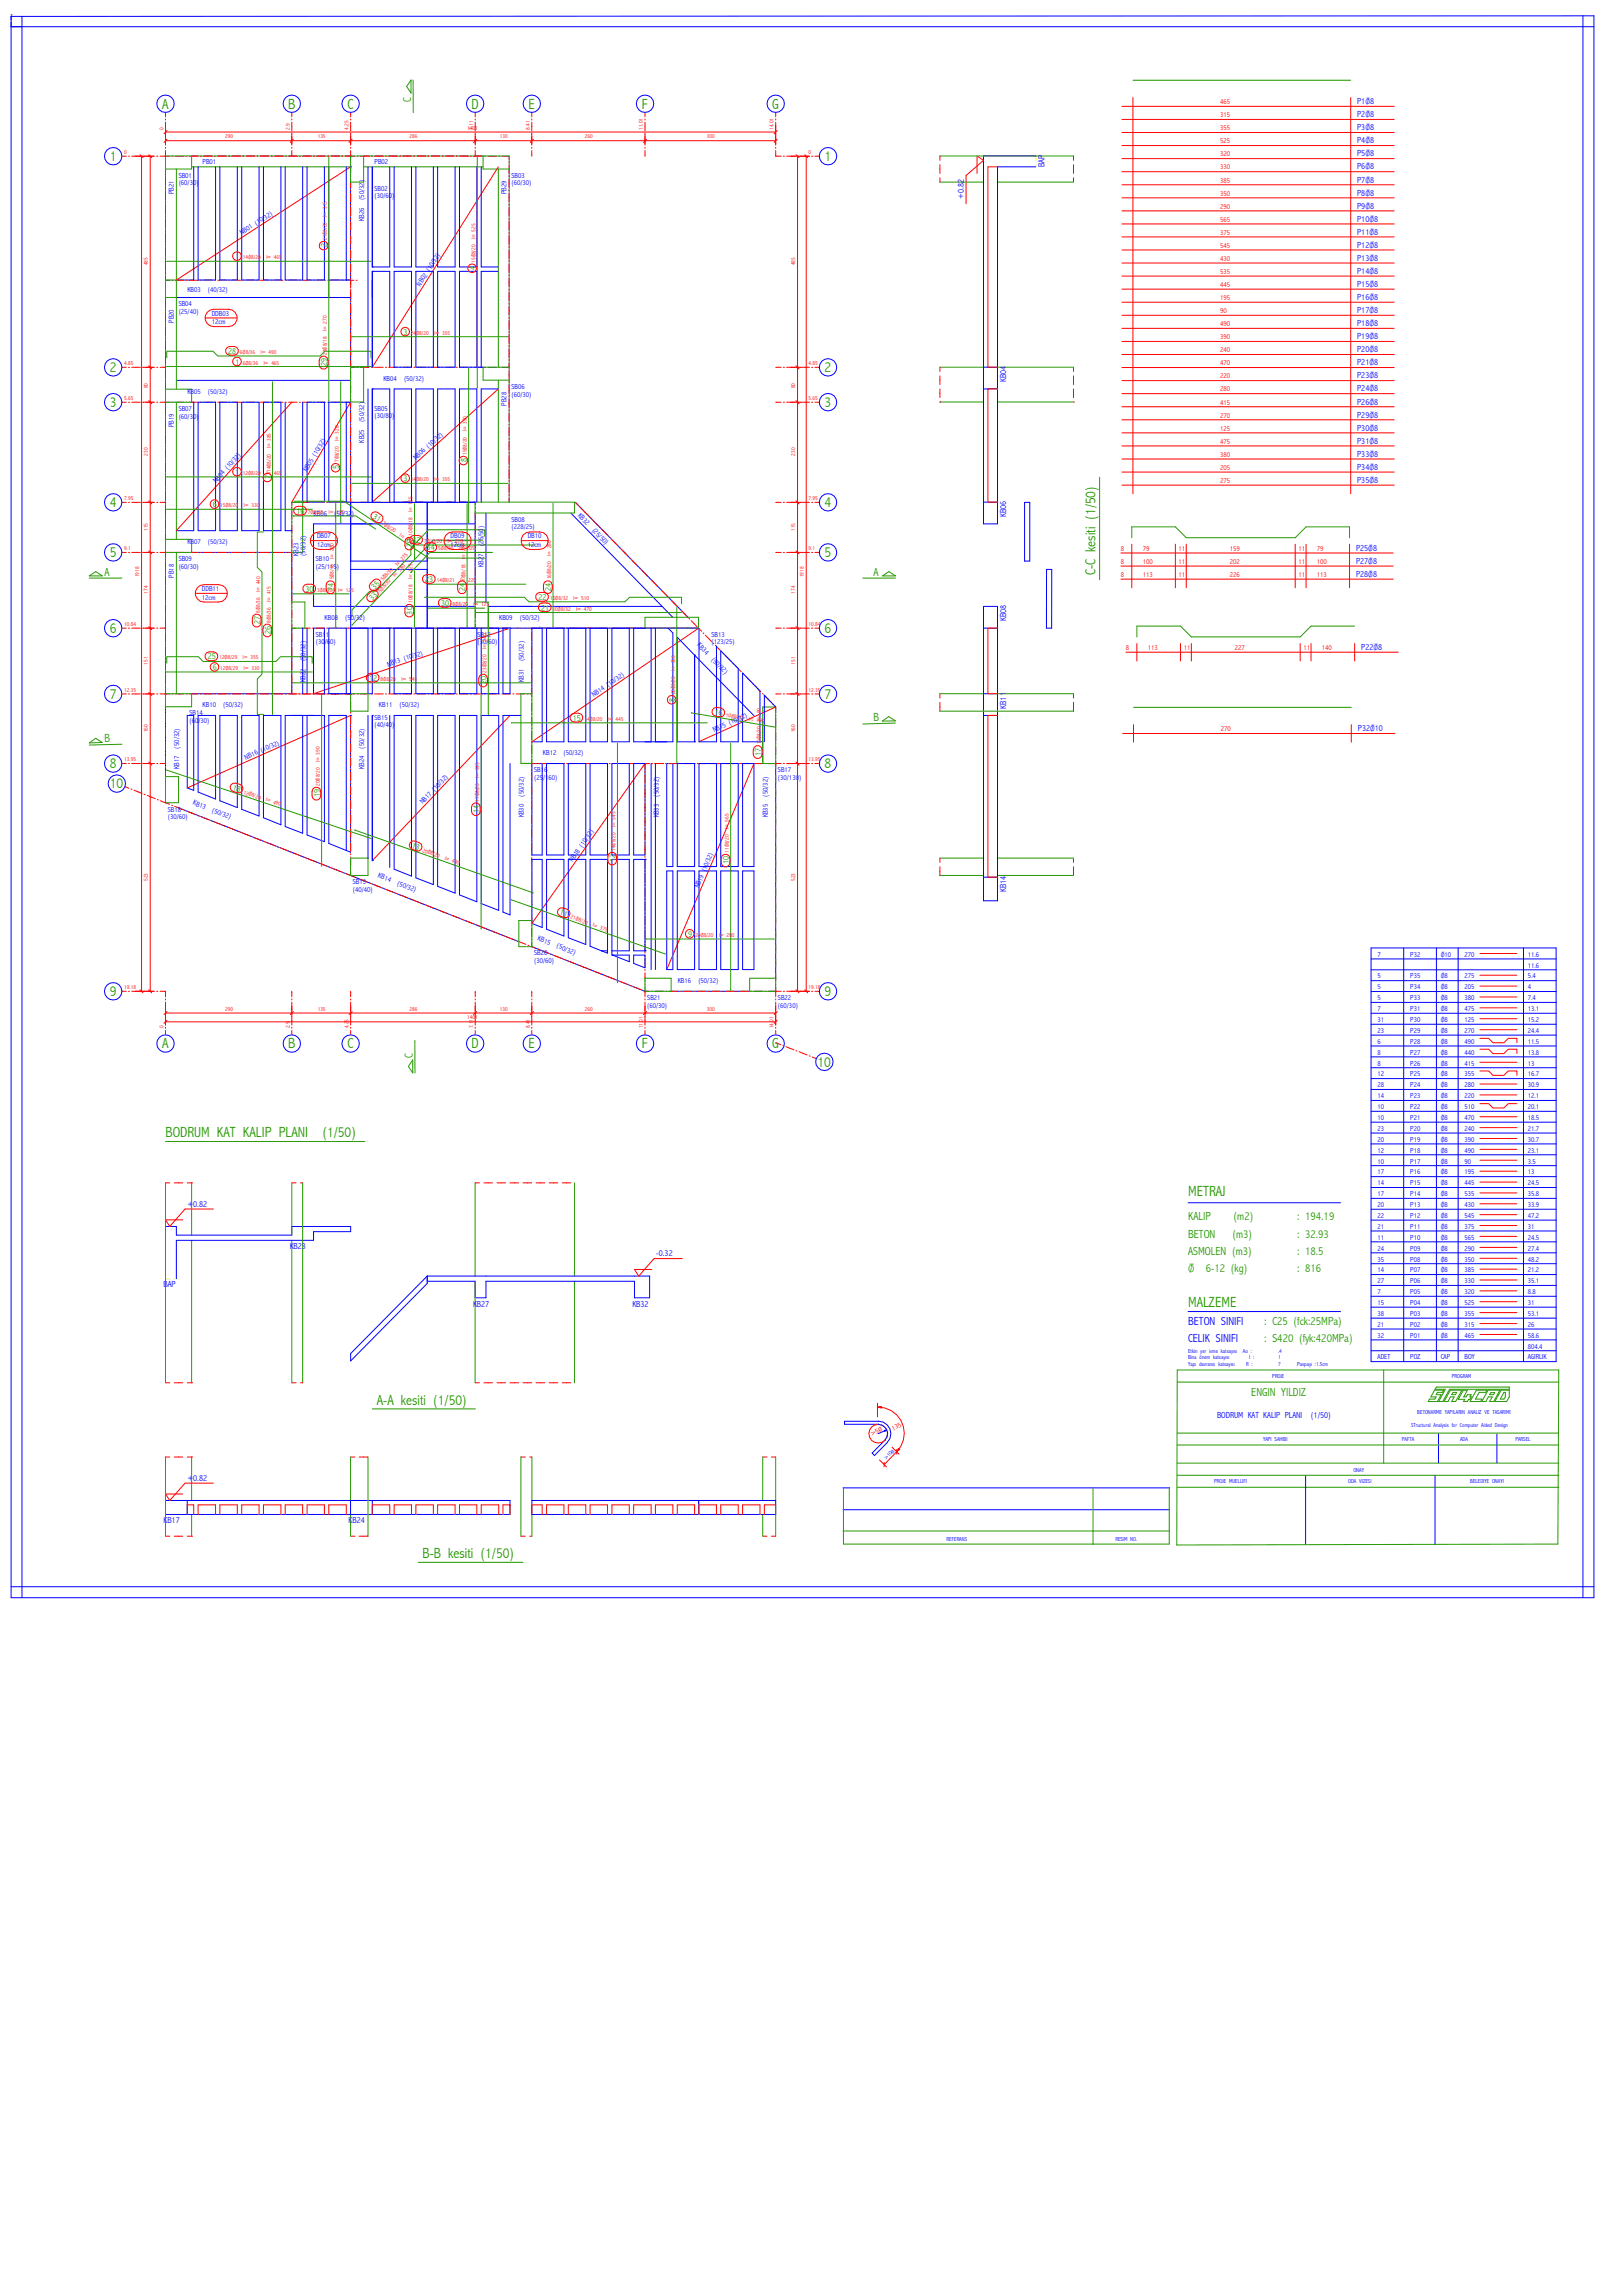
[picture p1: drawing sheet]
<svg xmlns="http://www.w3.org/2000/svg" width="297mm" height="420mm" viewBox="0 0 297 420" stroke-linecap="round" stroke-linejoin="round" font-family="sans-serif">
<defs><g id="words">
<g font-size="2.7" fill="#269900">
<text x="29.7" y="19.9">A</text>
<text x="52.7" y="19.9">B</text>
<text x="63.6" y="19.9">C</text>
<text x="86.3" y="19.9">D</text>
<text x="96.7" y="19.9">E</text>
<text x="117.5" y="19.9">F</text>
<text x="141.4" y="19.9">G</text>
<text x="20.1" y="29.5">1</text>
<text x="150.9" y="29.5">1</text>
<text x="20.1" y="68.1">2</text>
<text x="150.9" y="68.1">2</text>
<text x="20.1" y="74.5">3</text>
<text x="150.9" y="74.5">3</text>
<text x="20.1" y="92.8">4</text>
<text x="150.9" y="92.8">4</text>
<text x="20.1" y="102">5</text>
<text x="150.9" y="102">5</text>
<text x="200.5" y="105.3" transform="rotate(-90 200.5 105.3)">C-C kesiti (1/50)</text>
<text x="20.1" y="115.9">6</text>
<text x="150.9" y="115.9">6</text>
<text x="20.1" y="127.9">7</text>
<text x="150.9" y="127.9">7</text>
<text x="20.1" y="140.7">8</text>
<text x="150.9" y="140.7">8</text>
<text x="20.1" y="144.3">10</text>
<text x="20.1" y="182.4">9</text>
<text x="150.9" y="182.4">9</text>
<text x="29.7" y="191.9">A</text>
<text x="52.7" y="191.9">B</text>
<text x="63.6" y="191.9">C</text>
<text x="86.3" y="191.9">D</text>
<text x="96.7" y="191.9">E</text>
<text x="117.5" y="191.9">F</text>
<text x="141.4" y="191.9">G</text>
<text x="149.6" y="195.3">10</text>
<text x="30.3" y="208.2">BODRUM KAT KALIP PLANI</text>
<text x="59" y="208.2">(1/50)</text>
<text x="217.4" y="219">METRAJ</text>
<text x="217.4" y="239.3">MALZEME</text>
<text x="69" y="257.1">A-A kesiti (1/50)</text>
<text x="77.3" y="285.2">B-B kesiti (1/50)</text>
</g>
<g font-size="2.1" fill="#269900">
<text x="75.2" y="18.6" transform="rotate(-90 75.2 18.6)">C</text>
<text x="19.2" y="105.4">A</text>
<text x="159.9" y="105.4">A</text>
<text x="19.1" y="135.9" transform="rotate(-1 19.1 135.9)">B</text>
<text x="159.9" y="132.1" transform="rotate(-1 159.9 132.1)">B</text>
<text x="75.6" y="193.6" transform="rotate(-90 75.6 193.6)">C</text>
<text x="217.4" y="223.4">KALIP</text>
<text x="217.4" y="226.6">BETON</text>
<text x="225.6" y="226.6">(m3)</text>
<text x="225.8" y="223.4">(m2)</text>
<text x="237.4" y="226.6">: 32.93</text>
<text x="237.4" y="223.4">: 194.19</text>
<text x="217.4" y="229.7">ASMOLEN (m3)</text>
<text x="217.4" y="232.9">ƒ</text>
<text x="220.7" y="232.9">6-12 (kg)</text>
<text x="237.4" y="232.9">: 816</text>
<text x="237.4" y="229.7">: 18.5</text>
<text x="231.4" y="242.5">: C25 (fck:25MPa)</text>
<text x="231.4" y="245.7">: S420 (fyk:420MPa)</text>
<text x="229" y="255.7">ENGIN YILDIZ</text>
</g>
<g font-size="2.1" fill="#00f">
<text x="217.4" y="242.5">BETON SINIFI</text>
<text x="217.4" y="245.7">CELIK SINIFI</text>
</g>
<g font-size="1.6" fill="#00f">
<text x="248.4" y="19.1">P1ƒ8</text>
<text x="248.4" y="21.5">P2ƒ8</text>
<text x="248.4" y="23.9">P3ƒ8</text>
<text x="248.4" y="26.2">P4ƒ8</text>
<text x="248.4" y="28.6">P5ƒ8</text>
<text x="191.2" y="30.5" transform="rotate(-90 191.2 30.5)">BAP</text>
<text x="248.4" y="31">P6ƒ8</text>
<text x="248.4" y="33.4">P7ƒ8</text>
<text x="248.4" y="35.8">P8ƒ8</text>
<text x="176.4" y="36.4" transform="rotate(-90 176.4 36.4)">+0.82</text>
<text x="248.4" y="38.2">P9ƒ8</text>
<text x="248.4" y="40.6">P10ƒ8</text>
<text x="248.4" y="43">P11ƒ8</text>
<text x="248.4" y="45.4">P12ƒ8</text>
<text x="248.4" y="47.8">P13ƒ8</text>
<text x="248.4" y="50.2">P14ƒ8</text>
<text x="248.4" y="52.6">P15ƒ8</text>
<text x="248.4" y="54.9">P16ƒ8</text>
<text x="248.4" y="57.3">P17ƒ8</text>
<text x="248.4" y="59.7">P18ƒ8</text>
<text x="248.4" y="62.1">P19ƒ8</text>
<text x="248.4" y="64.5">P20ƒ8</text>
<text x="184.1" y="70" transform="rotate(-90 184.1 70)">KB04</text>
<text x="248.4" y="66.9">P21ƒ8</text>
<text x="248.4" y="69.3">P23ƒ8</text>
<text x="248.4" y="71.7">P24ƒ8</text>
<text x="248.4" y="74.1">P26ƒ8</text>
<text x="248.4" y="76.5">P29ƒ8</text>
<text x="248.4" y="78.8">P30ƒ8</text>
<text x="248.4" y="81.2">P31ƒ8</text>
<text x="248.4" y="83.6">P33ƒ8</text>
<text x="248.4" y="86">P34ƒ8</text>
<text x="248.4" y="88.4">P35ƒ8</text>
<text x="184.1" y="94.7" transform="rotate(-90 184.1 94.7)">KB06</text>
<text x="248.2" y="100.8">P25ƒ8</text>
<text x="248.2" y="103.2">P27ƒ8</text>
<text x="248.2" y="105.6">P28ƒ8</text>
<text x="184.1" y="113.7" transform="rotate(-90 184.1 113.7)">KB08</text>
<text x="249.1" y="119">P22ƒ8</text>
<text x="184.1" y="129.8" transform="rotate(-90 184.1 129.8)">KB11</text>
<text x="248.5" y="133.9">P32ƒ10</text>
<text x="184.1" y="163.3" transform="rotate(-90 184.1 163.3)">KB14</text>
<text x="34.3" y="220.9">+0.82</text>
<text x="53" y="228.7">KB23</text>
<text x="120.1" y="230">-0.32</text>
<text x="29.9" y="235.7">BAP</text>
<text x="86.6" y="239.2">KB27</text>
<text x="115.7" y="239.2">KB32</text>
<text x="222.7" y="259.7">BODRUM KAT KALIP PLANI</text>
<text x="239.9" y="259.7">(1/50)</text>
<text x="34.3" y="271.1">+0.82</text>
<text x="29.9" y="278.9">KB17</text>
<text x="63.8" y="278.9">KB24</text>
</g>
<g font-size="1.6" fill="#269900">
<text x="43.1" y="47.5">1</text>
<text x="59.8" y="45.3" transform="rotate(-90 59.8 45.3)">2</text>
<text x="87" y="49.4" transform="rotate(-90 87 49.4)">4</text>
<text x="41.8" y="64.8">28</text>
<text x="73.9" y="61.3">3</text>
<text x="43.1" y="66.8">1</text>
<text x="59.8" y="67.1" transform="rotate(-90 59.8 67.1)">29</text>
<text x="43.1" y="87">1</text>
<text x="49.6" y="87.7" transform="rotate(-90 49.6 87.7)">7</text>
<text x="62" y="85.9" transform="rotate(-90 62 85.9)">5</text>
<text x="73.9" y="88.1">3</text>
<text x="85.4" y="84.6" transform="rotate(-90 85.4 84.6)">8</text>
<text x="39" y="92.9">6</text>
<text x="54.3" y="94.1">16</text>
<text x="68.1" y="94.8" transform="rotate(34 68.1 94.8)">31</text>
<text x="75.5" y="99.4">32</text>
<text x="75.5" y="100.2" transform="rotate(-90 75.5 100.2)">30</text>
<text x="78.1" y="100.8">34</text>
<text x="68.6" y="108" transform="rotate(-46 68.6 108)">35</text>
<text x="77.8" y="106.6">23</text>
<text x="55.9" y="108.4">30</text>
<text x="61.1" y="108.2" transform="rotate(-90 61.1 108.2)">24</text>
<text x="68.2" y="110" transform="rotate(-46 68.2 110)">33</text>
<text x="75.5" y="112.5" transform="rotate(-90 75.5 112.5)">30</text>
<text x="80.7" y="111">30</text>
<text x="85.2" y="108.2" transform="rotate(-90 85.2 108.2)">24</text>
<text x="98.5" y="109.9">22</text>
<text x="99" y="111.8">21</text>
<text x="100.9" y="108.2" transform="rotate(-90 100.9 108.2)">24</text>
<text x="47.6" y="114.3" transform="rotate(-90 47.6 114.3)">27</text>
<text x="49.6" y="116.1" transform="rotate(-90 49.6 116.1)">26</text>
<text x="38" y="120.7">25</text>
<text x="39" y="122.7">6</text>
<text x="67.5" y="124.7">12</text>
<text x="89" y="125.3" transform="rotate(-90 89 125.3)">20</text>
<text x="104.8" y="132">15</text>
<text x="123.5" y="128.4" transform="rotate(-90 123.5 128.4)">8</text>
<text x="130.7" y="130.8" transform="rotate(10 130.7 130.8)">16</text>
<text x="139.3" y="138.4" transform="rotate(-90 139.3 138.4)">17</text>
<text x="42.5" y="144.6" transform="rotate(18 42.5 144.6)">18</text>
<text x="58.5" y="146" transform="rotate(-90 58.5 146)">19</text>
<text x="87.7" y="148.8" transform="rotate(-90 87.7 148.8)">14</text>
<text x="75.2" y="155.2" transform="rotate(19 75.2 155.2)">13</text>
<text x="112.7" y="157.9" transform="rotate(-90 112.7 157.9)">12</text>
<text x="133.4" y="158.2" transform="rotate(-90 133.4 158.2)">10</text>
<text x="102.3" y="167.4" transform="rotate(19 102.3 167.4)">11</text>
<text x="125.9" y="171.6">9</text>
</g>
<g font-size="1.3" fill="#f00">
<text x="223.3" y="19.1">465</text>
<text x="223.3" y="21.5">315</text>
<text x="223.3" y="23.9">355</text>
<text x="223.3" y="26.2">525</text>
<text x="223.3" y="28.6">320</text>
<text x="223.3" y="31">330</text>
<text x="223.3" y="33.4">385</text>
<text x="223.3" y="35.8">350</text>
<text x="223.3" y="38.2">290</text>
<text x="223.3" y="40.6">565</text>
<text x="223.3" y="43">375</text>
<text x="223.3" y="45.4">545</text>
<text x="223.3" y="47.8">430</text>
<text x="223.3" y="50.2">535</text>
<text x="223.3" y="52.6">445</text>
<text x="223.3" y="54.9">195</text>
<text x="223.3" y="57.3">90</text>
<text x="223.3" y="59.7">490</text>
<text x="223.3" y="62.1">390</text>
<text x="223.3" y="64.5">240</text>
<text x="223.3" y="66.9">470</text>
<text x="223.3" y="69.3">220</text>
<text x="223.3" y="71.7">280</text>
<text x="223.3" y="74.1">415</text>
<text x="223.3" y="76.5">270</text>
<text x="223.3" y="78.8">125</text>
<text x="223.3" y="81.2">475</text>
<text x="223.3" y="83.6">380</text>
<text x="223.3" y="86">205</text>
<text x="223.3" y="88.4">275</text>
<text x="205.1" y="100.8">8</text>
<text x="209.1" y="100.8">79</text>
<text x="215.7" y="100.8">11</text>
<text x="225.1" y="100.8">159</text>
<text x="237.6" y="100.8">11</text>
<text x="241" y="100.8">79</text>
<text x="205.1" y="103.2">8</text>
<text x="205.1" y="105.6">8</text>
<text x="209.1" y="103.2">100</text>
<text x="209.1" y="105.6">113</text>
<text x="215.7" y="103.2">11</text>
<text x="215.7" y="105.6">11</text>
<text x="225.1" y="103.2">202</text>
<text x="225.1" y="105.6">226</text>
<text x="237.6" y="103.2">11</text>
<text x="237.6" y="105.6">11</text>
<text x="241" y="103.2">100</text>
<text x="241" y="105.6">113</text>
<text x="206.1" y="119">8</text>
<text x="210.1" y="119">113</text>
<text x="216.6" y="119">11</text>
<text x="226" y="119">227</text>
<text x="238.6" y="119">11</text>
<text x="241.9" y="119">140</text>
<text x="223.4" y="133.9">270</text>
<text x="159.6" y="262.9" transform="rotate(-27 159.6 262.9)">&gt;5‚</text>
<text x="163.5" y="261.9" transform="rotate(-27 163.5 261.9)">135</text>
</g>
<g font-size="1.3" fill="#00f">
<text x="31.8" y="35.6" transform="rotate(-90 31.8 35.6)">PB21</text>
<text x="32.7" y="32.5">SB01</text>
<text x="32.7" y="33.9">(60/30)</text>
<text x="37.1" y="30.1">PB01</text>
<text x="68.6" y="34.9">SB02</text>
<text x="68.6" y="30.1">PB02</text>
<text x="92.7" y="35.6" transform="rotate(-90 92.7 35.6)">PB29</text>
<text x="93.6" y="32.5">SB03</text>
<text x="93.6" y="33.9">(60/30)</text>
<text x="66.7" y="40.4" transform="rotate(-90 66.7 40.4)">KB26</text>
<text x="66.7" y="36.6" transform="rotate(-90 66.7 36.6)">(50/32)</text>
<text x="68.6" y="36.3">(30/60)</text>
<text x="44.3" y="43" transform="rotate(-33 44.3 43)">NB01 (10/32)</text>
<text x="34.3" y="53.4">KB03</text>
<text x="38.1" y="53.4">(40/32)</text>
<text x="77" y="52.5" transform="rotate(-58 77 52.5)">NB02 (10/32)</text>
<text x="31.8" y="59.1" transform="rotate(-90 31.8 59.1)">PB20</text>
<text x="32.7" y="56">SB04</text>
<text x="32.7" y="57.4">(25/40)</text>
<text x="38.8" y="57.8">DDB03</text>
<text x="38.8" y="59.4">12cm</text>
<text x="70.2" y="69.7">KB04</text>
<text x="73.9" y="69.7">(50/32)</text>
<text x="93.6" y="71.2">SB06</text>
<text x="32.7" y="75.2">SB07</text>
<text x="32.7" y="76.6">(60/30)</text>
<text x="34.3" y="72.1">KB05</text>
<text x="38.1" y="72.1">(50/32)</text>
<text x="66.7" y="77.3" transform="rotate(-90 66.7 77.3)">(50/32)</text>
<text x="68.6" y="75.2">SB05</text>
<text x="68.6" y="76.6">(30/80)</text>
<text x="92.7" y="74.3" transform="rotate(-90 92.7 74.3)">PB28</text>
<text x="93.6" y="72.6">(60/30)</text>
<text x="31.8" y="78.3" transform="rotate(-90 31.8 78.3)">PB19</text>
<text x="66.7" y="81" transform="rotate(-90 66.7 81)">KB25</text>
<text x="39.6" y="88.5" transform="rotate(-48 39.6 88.5)">NB04 (10/32)</text>
<text x="56.2" y="86.5" transform="rotate(-60 56.2 86.5)">NB05 (10/32)</text>
<text x="76.1" y="84.3" transform="rotate(-42 76.1 84.3)">NB06 (10/32)</text>
<text x="57.4" y="94.4">KB06</text>
<text x="61.2" y="94.4">(50/32)</text>
<text x="93.6" y="95.5">SB08</text>
<text x="105.7" y="94.4" transform="rotate(46 105.7 94.4)">KB32</text>
<text x="34.3" y="99.6">KB07</text>
<text x="38.1" y="99.6">(50/32)</text>
<text x="54.6" y="101.8" transform="rotate(-90 54.6 101.8)">KB23</text>
<text x="55.9" y="101.8" transform="rotate(-90 55.9 101.8)">(50/32)</text>
<text x="58" y="98.6">DB07</text>
<text x="58" y="100.2">12cm</text>
<text x="82.5" y="98.6">DB09</text>
<text x="82.5" y="100.2">12cm</text>
<text x="88.5" y="100" transform="rotate(-90 88.5 100)">(25/50)</text>
<text x="93.6" y="96.9">(228/25)</text>
<text x="96.6" y="98.6">DB10</text>
<text x="96.6" y="100.2">12cm</text>
<text x="108.3" y="97.2" transform="rotate(46 108.3 97.2)">(25/50)</text>
<text x="31.8" y="105.7" transform="rotate(-90 31.8 105.7)">PB18</text>
<text x="32.7" y="102.7">SB09</text>
<text x="32.7" y="104.1">(60/30)</text>
<text x="57.8" y="102.7">SB10</text>
<text x="57.8" y="104.1">(25/115)</text>
<text x="88.5" y="103.8" transform="rotate(-90 88.5 103.8)">KB27</text>
<text x="37" y="108.2">DDB11</text>
<text x="37" y="109.8">12cm</text>
<text x="59.4" y="113.5">KB08</text>
<text x="63.2" y="113.5">(50/32)</text>
<text x="91.4" y="113.5">KB09</text>
<text x="95.1" y="113.5">(50/32)</text>
<text x="57.8" y="116.6">SB11</text>
<text x="57.8" y="118">(30/60)</text>
<text x="87.4" y="116.6">SB12</text>
<text x="87.4" y="118">(30/60)</text>
<text x="127.5" y="118.2" transform="rotate(46 127.5 118.2)">KB34</text>
<text x="130.2" y="116.6">SB13</text>
<text x="130.2" y="118">(123/25)</text>
<text x="55.9" y="124.8" transform="rotate(-90 55.9 124.8)">KB22</text>
<text x="55.9" y="121.1" transform="rotate(-90 55.9 121.1)">(50/32)</text>
<text x="71" y="122" transform="rotate(-18 71 122)">NB13 (10/32)</text>
<text x="95.9" y="124.8" transform="rotate(-90 95.9 124.8)">KB31</text>
<text x="95.9" y="121.1" transform="rotate(-90 95.9 121.1)">(50/32)</text>
<text x="130.1" y="120.9" transform="rotate(46 130.1 120.9)">(50/32)</text>
<text x="34.7" y="131">SB14</text>
<text x="37.1" y="129.5">KB10</text>
<text x="40.9" y="129.5">(50/32)</text>
<text x="68.6" y="131.8">SB15</text>
<text x="69.4" y="129.5">KB11</text>
<text x="73.1" y="129.5">(50/32)</text>
<text x="108.7" y="127.6" transform="rotate(-34 108.7 127.6)">NB14 (10/32)</text>
<text x="32.8" y="137" transform="rotate(-90 32.8 137)">(50/32)</text>
<text x="34.7" y="132.4">(60/30)</text>
<text x="66.7" y="137" transform="rotate(-90 66.7 137)">(50/32)</text>
<text x="68.6" y="133.2">(40/40)</text>
<text x="130.7" y="134.1" transform="rotate(-24 130.7 134.1)">NB15 (10/32)</text>
<text x="32.8" y="140.8" transform="rotate(-90 32.8 140.8)">KB17</text>
<text x="45" y="139.1" transform="rotate(-24 45 139.1)">NB16 (10/32)</text>
<text x="66.7" y="140.8" transform="rotate(-90 66.7 140.8)">KB24</text>
<text x="97.7" y="141.4">SB16</text>
<text x="97.7" y="142.7">(25/160)</text>
<text x="99.4" y="138.3">KB12</text>
<text x="103.1" y="138.3">(50/32)</text>
<text x="142.4" y="141.4">SB17</text>
<text x="142.4" y="142.8">(30/130)</text>
<text x="30.7" y="148.6">SB18</text>
<text x="30.7" y="150">(30/60)</text>
<text x="35.2" y="147.3" transform="rotate(21 35.2 147.3)">KB13</text>
<text x="38.7" y="148.7" transform="rotate(21 38.7 148.7)">(50/32)</text>
<text x="77.4" y="147.3" transform="rotate(-47 77.4 147.3)">NB17 (10/32)</text>
<text x="95.9" y="149.6" transform="rotate(-90 95.9 149.6)">KB30</text>
<text x="95.9" y="145.9" transform="rotate(-90 95.9 145.9)">(50/32)</text>
<text x="120.6" y="149.6" transform="rotate(-90 120.6 149.6)">KB33</text>
<text x="120.6" y="145.9" transform="rotate(-90 120.6 145.9)">(50/32)</text>
<text x="140.5" y="149.6" transform="rotate(-90 140.5 149.6)">KB35</text>
<text x="140.5" y="145.9" transform="rotate(-90 140.5 145.9)">(50/32)</text>
<text x="64.6" y="161.9">SB19</text>
<text x="69.1" y="160.6" transform="rotate(21 69.1 160.6)">KB14</text>
<text x="72.6" y="162" transform="rotate(21 72.6 162)">(50/32)</text>
<text x="104.8" y="157.8" transform="rotate(-55 104.8 157.8)">NB18 (10/32)</text>
<text x="64.6" y="163.3">(40/40)</text>
<text x="127.9" y="162.6" transform="rotate(-67 127.9 162.6)">NB19 (10/32)</text>
<text x="98.3" y="172.1" transform="rotate(21 98.3 172.1)">KB15</text>
<text x="101.8" y="173.5" transform="rotate(21 101.8 173.5)">(50/32)</text>
<text x="97.7" y="174.9">SB20</text>
<text x="97.7" y="176.3">(30/60)</text>
<text x="124" y="180">KB16</text>
<text x="127.8" y="180">(50/32)</text>
<text x="252.1" y="179.1">5</text>
<text x="252.1" y="175.2">7</text>
<text x="258.1" y="179.1">P35</text>
<text x="258.1" y="175.2">P32</text>
<text x="263.7" y="179.1">ƒ8</text>
<text x="263.7" y="175.2">ƒ10</text>
<text x="268.1" y="175.2">270</text>
<text x="268.1" y="179.1">275</text>
<text x="279.6" y="175.2">11.6</text>
<text x="279.6" y="179.1">5.4</text>
<text x="279.6" y="177.1">11.6</text>
<text x="118.5" y="183.1">SB21</text>
<text x="118.5" y="184.5">(60/30)</text>
<text x="142.4" y="183.1">SB22</text>
<text x="142.4" y="184.5">(60/30)</text>
<text x="252.1" y="185.1">7</text>
<text x="252.1" y="183.1">5</text>
<text x="252.1" y="181.1">5</text>
<text x="258.1" y="185.1">P31</text>
<text x="258.1" y="183.1">P33</text>
<text x="258.1" y="181.1">P34</text>
<text x="263.7" y="185.1">ƒ8</text>
<text x="263.7" y="183.1">ƒ8</text>
<text x="263.7" y="181.1">ƒ8</text>
<text x="268.1" y="185.1">475</text>
<text x="268.1" y="183.1">380</text>
<text x="268.1" y="181.1">205</text>
<text x="279.6" y="185.1">13.1</text>
<text x="279.6" y="183.1">7.4</text>
<text x="279.6" y="181.1">4</text>
<text x="252.1" y="191.1">6</text>
<text x="252.1" y="189.1">23</text>
<text x="252.1" y="187.1">31</text>
<text x="258.1" y="189.1">P29</text>
<text x="258.1" y="187.1">P30</text>
<text x="258.1" y="191.1">P28</text>
<text x="263.7" y="189.1">ƒ8</text>
<text x="263.7" y="187.1">ƒ8</text>
<text x="263.7" y="191.1">ƒ8</text>
<text x="268.1" y="189.1">270</text>
<text x="268.1" y="187.1">125</text>
<text x="268.1" y="191.1">490</text>
<text x="279.6" y="189.1">24.4</text>
<text x="279.6" y="187.1">15.2</text>
<text x="279.6" y="191.1">11.5</text>
<text x="252.1" y="197.1">12</text>
<text x="252.1" y="195.1">8</text>
<text x="252.1" y="193.1">8</text>
<text x="258.1" y="197.1">P25</text>
<text x="258.1" y="195.1">P26</text>
<text x="258.1" y="193.1">P27</text>
<text x="263.7" y="197.1">ƒ8</text>
<text x="263.7" y="195.1">ƒ8</text>
<text x="263.7" y="193.1">ƒ8</text>
<text x="268.1" y="197.1">355</text>
<text x="268.1" y="195.1">415</text>
<text x="268.1" y="193.1">440</text>
<text x="279.6" y="197.1">16.7</text>
<text x="279.6" y="195.1">13</text>
<text x="279.6" y="193.1">13.8</text>
<text x="252.1" y="203.1">10</text>
<text x="252.1" y="201.1">14</text>
<text x="252.1" y="199.1">28</text>
<text x="258.1" y="203.1">P22</text>
<text x="258.1" y="201.1">P23</text>
<text x="258.1" y="199.1">P24</text>
<text x="263.7" y="203.1">ƒ8</text>
<text x="263.7" y="201.1">ƒ8</text>
<text x="263.7" y="199.1">ƒ8</text>
<text x="268.1" y="203.1">510</text>
<text x="268.1" y="201.1">220</text>
<text x="268.1" y="199.1">280</text>
<text x="279.6" y="203.1">20.1</text>
<text x="279.6" y="201.1">12.1</text>
<text x="279.6" y="199.1">30.9</text>
<text x="252.1" y="209">20</text>
<text x="252.1" y="207">23</text>
<text x="252.1" y="205">10</text>
<text x="258.1" y="209">P19</text>
<text x="258.1" y="207">P20</text>
<text x="258.1" y="205">P21</text>
<text x="263.7" y="209">ƒ8</text>
<text x="263.7" y="207">ƒ8</text>
<text x="263.7" y="205">ƒ8</text>
<text x="268.1" y="209">390</text>
<text x="268.1" y="207">240</text>
<text x="268.1" y="205">470</text>
<text x="279.6" y="209">30.7</text>
<text x="279.6" y="207">21.7</text>
<text x="279.6" y="205">18.5</text>
<text x="252.1" y="215">17</text>
<text x="252.1" y="213">10</text>
<text x="252.1" y="211">12</text>
<text x="258.1" y="215">P16</text>
<text x="258.1" y="213">P17</text>
<text x="258.1" y="211">P18</text>
<text x="263.7" y="215">ƒ8</text>
<text x="263.7" y="213">ƒ8</text>
<text x="263.7" y="211">ƒ8</text>
<text x="268.1" y="215">195</text>
<text x="268.1" y="213">90</text>
<text x="268.1" y="211">490</text>
<text x="279.6" y="215">13</text>
<text x="279.6" y="211">23.1</text>
<text x="279.6" y="213">3.5</text>
<text x="252.1" y="221">20</text>
<text x="252.1" y="219">17</text>
<text x="252.1" y="217">14</text>
<text x="258.1" y="221">P13</text>
<text x="258.1" y="219">P14</text>
<text x="258.1" y="217">P15</text>
<text x="263.7" y="221">ƒ8</text>
<text x="263.7" y="219">ƒ8</text>
<text x="263.7" y="217">ƒ8</text>
<text x="268.1" y="221">430</text>
<text x="268.1" y="219">535</text>
<text x="268.1" y="217">445</text>
<text x="279.6" y="221">33.9</text>
<text x="279.6" y="219">35.8</text>
<text x="279.6" y="217">24.5</text>
<text x="252.1" y="227">11</text>
<text x="252.1" y="225">21</text>
<text x="252.1" y="223">22</text>
<text x="258.1" y="227">P10</text>
<text x="258.1" y="225">P11</text>
<text x="258.1" y="223">P12</text>
<text x="263.7" y="227">ƒ8</text>
<text x="263.7" y="225">ƒ8</text>
<text x="263.7" y="223">ƒ8</text>
<text x="268.1" y="227">565</text>
<text x="268.1" y="225">375</text>
<text x="268.1" y="223">545</text>
<text x="279.6" y="227">24.5</text>
<text x="279.6" y="225">31</text>
<text x="279.6" y="223">47.2</text>
<text x="252.1" y="232.9">14</text>
<text x="252.1" y="230.9">35</text>
<text x="252.1" y="229">24</text>
<text x="258.1" y="232.9">P07</text>
<text x="258.1" y="230.9">P08</text>
<text x="258.1" y="229">P09</text>
<text x="263.7" y="232.9">ƒ8</text>
<text x="263.7" y="230.9">ƒ8</text>
<text x="263.7" y="229">ƒ8</text>
<text x="268.1" y="232.9">385</text>
<text x="268.1" y="230.9">350</text>
<text x="268.1" y="229">290</text>
<text x="279.6" y="232.9">21.2</text>
<text x="279.6" y="230.9">48.2</text>
<text x="279.6" y="229">27.4</text>
<text x="252.1" y="238.9">15</text>
<text x="252.1" y="236.9">7</text>
<text x="252.1" y="234.9">27</text>
<text x="258.1" y="238.9">P04</text>
<text x="258.1" y="234.9">P06</text>
<text x="258.1" y="236.9">P05</text>
<text x="263.7" y="238.9">ƒ8</text>
<text x="263.7" y="234.9">ƒ8</text>
<text x="263.7" y="236.9">ƒ8</text>
<text x="268.1" y="238.9">525</text>
<text x="268.1" y="234.9">330</text>
<text x="268.1" y="236.9">320</text>
<text x="279.6" y="238.9">31</text>
<text x="279.6" y="234.9">35.1</text>
<text x="279.6" y="236.9">8.8</text>
<text x="252.1" y="244.9">32</text>
<text x="252.1" y="242.9">21</text>
<text x="252.1" y="240.9">38</text>
<text x="258.1" y="244.9">P01</text>
<text x="258.1" y="242.9">P02</text>
<text x="258.1" y="240.9">P03</text>
<text x="263.7" y="244.9">ƒ8</text>
<text x="263.7" y="242.9">ƒ8</text>
<text x="263.7" y="240.9">ƒ8</text>
<text x="268.1" y="244.9">465</text>
<text x="268.1" y="242.9">315</text>
<text x="268.1" y="240.9">355</text>
<text x="279.6" y="244.9">58.6</text>
<text x="279.6" y="242.9">26</text>
<text x="279.6" y="240.9">53.1</text>
<text x="252.1" y="248.9">ADET</text>
<text x="258.1" y="248.9">POZ</text>
<text x="263.7" y="248.9">CAP</text>
<text x="268.1" y="248.9">BOY</text>
<text x="279.6" y="246.9">804.4</text>
<text x="279.6" y="248.9">AGIRLIK</text>
</g>
<g font-size="1.1" fill="#f00">
<text x="29.9" y="23.8" transform="rotate(-90 29.9 23.8)">0</text>
<text x="53" y="23.8" transform="rotate(-90 53 23.8)">2.9</text>
<text x="63.8" y="23.8" transform="rotate(-90 63.8 23.8)">4.25</text>
<text x="85.5" y="23.7">1401</text>
<text x="86.6" y="23.8" transform="rotate(-90 86.6 23.8)">7.11</text>
<text x="96.9" y="23.8" transform="rotate(-90 96.9 23.8)">8.41</text>
<text x="117.7" y="23.8" transform="rotate(-90 117.7 23.8)">11.01</text>
<text x="141.6" y="23.8" transform="rotate(-90 141.6 23.8)">14.01</text>
<text x="22.7" y="28.2">0</text>
<text x="41.2" y="25.3">290</text>
<text x="58.1" y="25.3">135</text>
<text x="74.9" y="25.3">286</text>
<text x="91.5" y="25.3">130</text>
<text x="107" y="25.3">260</text>
<text x="129.4" y="25.3">300</text>
<text x="148" y="28.2">0</text>
<text x="59.8" y="39.6" transform="rotate(-90 59.8 39.6)">l= 315</text>
<text x="44.4" y="47.5">14ƒ8/20</text>
<text x="48.7" y="47.5">l= 465</text>
<text x="59.8" y="44" transform="rotate(-90 59.8 44)">21ƒ8/20</text>
<text x="87" y="43.8" transform="rotate(-90 87 43.8)">l= 525</text>
<text x="27.1" y="48.6" transform="rotate(-90 27.1 48.6)">485</text>
<text x="87" y="48.1" transform="rotate(-90 87 48.1)">15ƒ8/20</text>
<text x="145.5" y="48.6" transform="rotate(-90 145.5 48.6)">485</text>
<text x="43.9" y="64.8">6ƒ8/36</text>
<text x="47.8" y="64.8">l= 490</text>
<text x="59.8" y="65" transform="rotate(-90 59.8 65)">23ƒ8/18</text>
<text x="59.8" y="60.6" transform="rotate(-90 59.8 60.6)">l= 270</text>
<text x="75.2" y="61.3">24ƒ8/20</text>
<text x="79.5" y="61.3">l= 355</text>
<text x="22.7" y="66.9">4.85</text>
<text x="27.1" y="71.1" transform="rotate(-90 27.1 71.1)">80</text>
<text x="44.4" y="66.8">6ƒ8/36</text>
<text x="48.3" y="66.8">l= 465</text>
<text x="145.5" y="71.1" transform="rotate(-90 145.5 71.1)">80</text>
<text x="148" y="66.9">4.85</text>
<text x="22.7" y="73.2">5.65</text>
<text x="148" y="73.2">5.65</text>
<text x="27.1" y="83.4" transform="rotate(-90 27.1 83.4)">230</text>
<text x="49.6" y="82.1" transform="rotate(-90 49.6 82.1)">l= 385</text>
<text x="62" y="80.8" transform="rotate(-90 62 80.8)">l= 320</text>
<text x="85.4" y="83.3" transform="rotate(-90 85.4 83.3)">15ƒ8/20</text>
<text x="85.4" y="79" transform="rotate(-90 85.4 79)">l= 350</text>
<text x="145.5" y="83.4" transform="rotate(-90 145.5 83.4)">230</text>
<text x="44.4" y="87">12ƒ8/20</text>
<text x="48.7" y="87">l= 465</text>
<text x="49.6" y="86.4" transform="rotate(-90 49.6 86.4)">14ƒ8/20</text>
<text x="62" y="84.6" transform="rotate(-90 62 84.6)">7ƒ8/20</text>
<text x="75.2" y="88.1">14ƒ8/20</text>
<text x="79.5" y="88.1">l= 355</text>
<text x="22.7" y="91.6">7.95</text>
<text x="40.3" y="92.9">15ƒ8/20</text>
<text x="44.6" y="92.9">l= 330</text>
<text x="56.4" y="94.1">7ƒ8/20</text>
<text x="60.2" y="94.1">l= 195</text>
<text x="75.5" y="93.8" transform="rotate(-90 75.5 93.8)">l= 125</text>
<text x="148" y="91.6">7.95</text>
<text x="22.7" y="100.7">9.1</text>
<text x="27.1" y="97.2" transform="rotate(-90 27.1 97.2)">115</text>
<text x="69.9" y="96" transform="rotate(34 69.9 96)">7ƒ8/20</text>
<text x="73.1" y="98.2" transform="rotate(34 73.1 98.2)">l= 475</text>
<text x="75.5" y="98.1" transform="rotate(-90 75.5 98.1)">10ƒ8/18</text>
<text x="77.6" y="99.4">7ƒ10/20</text>
<text x="80.2" y="100.8">5ƒ8/30</text>
<text x="81.9" y="99.4">l= 270</text>
<text x="84.1" y="100.8">l= 205</text>
<text x="100.9" y="101.7" transform="rotate(-90 100.9 101.7)">l= 280</text>
<text x="145.5" y="97.2" transform="rotate(-90 145.5 97.2)">115</text>
<text x="148" y="100.7">9.1</text>
<text x="25.5" y="105.7" transform="rotate(-90 25.5 105.7)">1918</text>
<text x="61.1" y="106.1" transform="rotate(-90 61.1 106.1)">5ƒ8/18</text>
<text x="61.1" y="102.3" transform="rotate(-90 61.1 102.3)">l= 280</text>
<text x="70.1" y="106.4" transform="rotate(-46 70.1 106.4)">5ƒ8/30</text>
<text x="72.3" y="105.7" transform="rotate(-46 72.3 105.7)">l= 380</text>
<text x="72.7" y="103.7" transform="rotate(-46 72.7 103.7)">l= 275</text>
<text x="75.5" y="106" transform="rotate(-90 75.5 106)">l= 125</text>
<text x="79.9" y="106.6">14ƒ8/21</text>
<text x="84.3" y="106.6">l= 220</text>
<text x="85.2" y="106.1" transform="rotate(-90 85.2 106.1)">7ƒ8/18</text>
<text x="85.2" y="102.3" transform="rotate(-90 85.2 102.3)">l= 280</text>
<text x="100.9" y="106" transform="rotate(-90 100.9 106)">16ƒ8/20</text>
<text x="147.1" y="105.7" transform="rotate(-90 147.1 105.7)">1918</text>
<text x="27.1" y="108.7" transform="rotate(-90 27.1 108.7)">174</text>
<text x="47.6" y="112.2" transform="rotate(-90 47.6 112.2)">8ƒ8/36</text>
<text x="47.6" y="108.4" transform="rotate(-90 47.6 108.4)">l= 440</text>
<text x="49.6" y="114" transform="rotate(-90 49.6 114)">8ƒ8/36</text>
<text x="49.6" y="110.2" transform="rotate(-90 49.6 110.2)">l= 415</text>
<text x="58.1" y="108.4">3ƒ8/20</text>
<text x="61.9" y="108.4">l= 125</text>
<text x="69.6" y="108.5" transform="rotate(-46 69.6 108.5)">5ƒ8/30</text>
<text x="75.5" y="110.4" transform="rotate(-90 75.5 110.4)">10ƒ8/18</text>
<text x="82.8" y="111">8ƒ8/20</text>
<text x="86.7" y="111">l= 125</text>
<text x="100.7" y="109.9">10ƒ8/32</text>
<text x="101.2" y="111.8">10ƒ8/32</text>
<text x="105" y="109.9">l= 510</text>
<text x="105.5" y="111.8">l= 470</text>
<text x="145.5" y="108.7" transform="rotate(-90 145.5 108.7)">174</text>
<text x="22.7" y="114.6">10.84</text>
<text x="89" y="118.8" transform="rotate(-90 89 118.8)">l= 240</text>
<text x="148" y="114.6">10.84</text>
<text x="27.1" y="121.7" transform="rotate(-90 27.1 121.7)">151</text>
<text x="40.1" y="120.7">12ƒ8/29</text>
<text x="40.3" y="122.7">12ƒ8/29</text>
<text x="44.5" y="120.7">l= 355</text>
<text x="44.6" y="122.7">l= 330</text>
<text x="69.7" y="124.7">8ƒ8/20</text>
<text x="73.5" y="124.7">l= 545</text>
<text x="89" y="123.1" transform="rotate(-90 89 123.1)">23ƒ8/20</text>
<text x="123.5" y="122.8" transform="rotate(-90 123.5 122.8)">l= 350</text>
<text x="145.5" y="121.7" transform="rotate(-90 145.5 121.7)">151</text>
<text x="22.7" y="126.6">12.35</text>
<text x="107" y="132">14ƒ8/20</text>
<text x="111.3" y="132">l= 445</text>
<text x="123.5" y="127.1" transform="rotate(-90 123.5 127.1)">20ƒ8/20</text>
<text x="132.8" y="131.2" transform="rotate(10 132.8 131.2)">10ƒ8/20</text>
<text x="137.1" y="131.9" transform="rotate(10 137.1 131.9)">l= 195</text>
<text x="139.3" y="132" transform="rotate(-90 139.3 132)">l= 90</text>
<text x="148" y="126.6">12.35</text>
<text x="27.1" y="134" transform="rotate(-90 27.1 134)">160</text>
<text x="139.3" y="136.3" transform="rotate(-90 139.3 136.3)">10ƒ8/20</text>
<text x="145.5" y="134" transform="rotate(-90 145.5 134)">160</text>
<text x="22.7" y="139.4">13.95</text>
<text x="58.5" y="143.9" transform="rotate(-90 58.5 143.9)">20ƒ8/20</text>
<text x="58.5" y="139.6" transform="rotate(-90 58.5 139.6)">l= 390</text>
<text x="87.7" y="142.4" transform="rotate(-90 87.7 142.4)">l= 535</text>
<text x="148" y="139.4">13.95</text>
<text x="44.5" y="145.3" transform="rotate(18 44.5 145.3)">12ƒ8/20</text>
<text x="48.6" y="146.7" transform="rotate(18 48.6 146.7)">l= 490</text>
<text x="87.7" y="146.7" transform="rotate(-90 87.7 146.7)">17ƒ8/20</text>
<text x="77.3" y="155.9" transform="rotate(19 77.3 155.9)">20ƒ8/20</text>
<text x="112.7" y="155.8" transform="rotate(-90 112.7 155.8)">14ƒ8/20</text>
<text x="112.7" y="151.5" transform="rotate(-90 112.7 151.5)">l= 545</text>
<text x="133.4" y="151.8" transform="rotate(-90 133.4 151.8)">l= 565</text>
<text x="27.1" y="161.3" transform="rotate(-90 27.1 161.3)">523</text>
<text x="81.3" y="157.4" transform="rotate(19 81.3 157.4)">l= 430</text>
<text x="133.4" y="156.1" transform="rotate(-90 133.4 156.1)">11ƒ8/20</text>
<text x="145.5" y="161.3" transform="rotate(-90 145.5 161.3)">523</text>
<text x="104.4" y="168.1" transform="rotate(19 104.4 168.1)">21ƒ8/20</text>
<text x="108.4" y="169.6" transform="rotate(19 108.4 169.6)">l= 375</text>
<text x="127.3" y="171.6">24ƒ8/20</text>
<text x="131.6" y="171.6">l= 290</text>
<text x="22.7" y="181.1">19.18</text>
<text x="41.2" y="185">290</text>
<text x="58.1" y="185">135</text>
<text x="74.9" y="185">286</text>
<text x="91.5" y="185">130</text>
<text x="107" y="185">260</text>
<text x="129.4" y="185">300</text>
<text x="148" y="181.1">19.18</text>
<text x="29.9" y="188.3" transform="rotate(-90 29.9 188.3)">0</text>
<text x="53" y="188.3" transform="rotate(-90 53 188.3)">2.9</text>
<text x="63.8" y="188.3" transform="rotate(-90 63.8 188.3)">4.25</text>
<text x="85.5" y="186.6">1401</text>
<text x="86.6" y="188.3" transform="rotate(-90 86.6 188.3)">7.11</text>
<text x="96.9" y="188.3" transform="rotate(-90 96.9 188.3)">8.41</text>
<text x="117.7" y="188.3" transform="rotate(-90 117.7 188.3)">11.01</text>
<text x="141.6" y="188.3" transform="rotate(-90 141.6 188.3)">14.01</text>
</g>
<g font-size="1.1" fill="#00f">
<text x="217.4" y="247.7">Etkin yer ivme katsayısı</text>
<text x="217.4" y="248.9">Bina önem katsayısı</text>
<text x="217.4" y="250.1">Yapı davranı- katsayısı</text>
<text x="227.5" y="247.7">Ao :</text>
<text x="228" y="250.1">R :</text>
<text x="228.6" y="248.9">I :</text>
<text x="233.9" y="250.1">7</text>
<text x="233.9" y="248.9">1</text>
<text x="233.9" y="247.7">.4</text>
<text x="237.4" y="250.1">Paspayı :1.5cm</text>
<text x="232.9" y="252.3">PROJE</text>
<text x="265.7" y="252.3">PROGRAM</text>
<text x="231.2" y="263.9">YAPI SAHIBI</text>
<text x="256.6" y="263.9">PAFTA</text>
<text x="258.3" y="261.2">STructural Analysis for Computer Aided Design</text>
<text x="259.4" y="258.8">BETONARME YAPILARIN ANALIZ VE TASARIMI</text>
<text x="267.2" y="263.9">ADA</text>
<text x="277.3" y="263.9">PARSEL</text>
<text x="162.2" y="267.3" transform="rotate(-45 162.2 267.3)">&gt;10‚</text>
<text x="247.7" y="269.5">ONAY</text>
<text x="222.2" y="271.6">PROJE MUELLIFI</text>
<text x="246.7" y="271.6">ODA VIZESI</text>
<text x="269.1" y="271.6">BELEDIYE ONAYI</text>
<text x="173.2" y="282.2">REFERANS</text>
<text x="204.1" y="282.2">RESIM NO.</text>
</g>
</g></defs>
<g fill="none" stroke="#00f" stroke-width=".18">
<path d="M2 2.7h.1M2 4.9h289.7M4 3v289.5M289.7 2.9v289.6M291.7 2.9v289.6h-289.7v-289.5l289.7-.1M35.5 30.5v20.8h-3.2M36.3 30.5v20.8h3.2v-20.8M40.2 30.5v20.8h3.2v-20.8M44.2 30.5v20.8h3.2v-20.8M48.2 30.5v20.8h3.2v-20.8M52.2 30.5v20.8h3.2v-20.8M56.2 30.5v20.8h3.2v-20.8"/>
<path d="M60.2 30.5v20.8h4v-18M63.4 30.5v20.8M64.2 30.5h.1M67.4 30.5v36.7M68.1 30.5v18.4M71.3 30.5v18.4h-3.2M72.1 30.5v18.4h3.2v-18.4M76.1 30.5v18.4h3.2v-18.4M80.1 30.5v18.4h3.2v-18.4M84.1 30.5v18.4h3.2v-18.4M88.1 30.5v18.4h3.1M189.6 28.6h-9.6v67.3h2.6v-65.4h7"/>
<path d="M32.3 54.5h31.9v12.7M68.1 48.9h.1M68.1 49.7h.1M68.1 49.7v17.5M68.1 49.7h3.2v17.5M72.1 49.7h3.2v17.5h-3.2zM76.1 49.7h3.2v17.5h-3.2zM80.1 49.7h3.2v17.5h-3.2zM91.2 49.7h-3.1v17.5M32.3 69.6h31.9M35.1 73.6h.4v23.6h-3.2M36.3 73.6h3.2v23.6h-3.2z"/>
<path d="M40.2 73.6h3.2v23.6h-3.2zM44.2 73.6h3.2v23.6h-3.2zM48.2 73.6h3.2v23.6h-3.2zM52.2 73.6v23.6h1.2M55.4 73.6v18.3M56.2 73.6h3.2v18.3h-3.2zM60.2 73.6h4v18.3h-4zM63.4 73.6v18.3M67.4 71.2v20.8M68.1 71.2h.1M68.1 67.2h.1M68.1 71.2v20.7"/>
<path d="M68.1 71.2h3.2v20.7M72.1 71.2h3.2v20.7h-3.2zM76.1 71.2h3.2v20.7h-3.2zM80.1 71.2h3.2v20.7h-3.2zM87.3 67.2v-17.5h-3.2v17.5h4.3M91.2 71.2h-3.1v20.7M180 71.2h2.6M180 67.2h2.6M55.4 91.9h.1M68.1 91.9h.1M78.2 92v23M87 95.9h-29.6v15.1h29.6"/>
<path d="M87 93.9v16.3M87 91.9h-2.9v-20.7h3.2v20.7M87 92h-22.8v23M88.9 93.9v16.3M104.5 93.9l18.6 19.1M105.3 92l20.6 21M180 91.9h2.6M187.5 92h1v10.7h-1zM35.1 101.1h18.3v9.1M53.4 115v12h-18.3M55.4 115v12M56.2 115v12"/>
<path d="M57.4 115h2v12h-2zM64.2 102.7h14M64.2 104.2h14M67.4 115v12h.7v-12M71.3 115v12M72.1 115v12h3.2v-12M76.1 115v12h3.2v-12M80.1 115v12h3.2v-12M84.1 115v12h3.2v-12M88.1 115v12h3.2v-12M89.3 111h31.9M92.1 115v12h1.2v-12"/>
<path d="M97.3 115v12M99.2 115v20.8h-1.9M100 115v20.8h3.2v-20.8M104 115v20.8h3.2v-20.8M108 115v20.8h3.2v-20.8M112 115v20.8h3.2v-20.8M116 115v20.8h7.1v-19.9l-.8-.9M119.2 115v20.8M120 115v20.8M127.1 120h.1M127.1 120l-3.1-3.3v19.1h3.1M127.1 120v15.8"/>
<path d="M127.1 120l10.9 11M127.8 115h-63.6v12h-4v-12h3.2v12M127.9 115v20.8h3.2v-17.5M131.9 119.1l3.2 3.3v13.4h-3.2zM180 111h2.6v53.9h-2.6zM180 115h2.6M191.5 104.2h1v10.8h-1zM30.3 129.4v12.8M34.3 131h1.2v13.7l-1.2-.4zM36.3 131h3.2v15.3l-3.2-1.3zM40.2 131h3.2v16.8l-3.2-1.2zM44.2 131h3.2v18.4l-3.2-1.2z"/>
<path d="M48.2 131h3.2v20l-3.2-1.3zM55.4 131v21.5l-3.2-1.2v-20.3h7.2v23.1l-3.2-1.2v-21.9M64.2 131h.1M64.2 131v25l-4-1.6v-23.4h3.2v24.7M67.4 131v26.2M68.1 131h.1M68.1 131v26.6M71.3 131v27.8M72.1 131h3.2v29.4l-3.2-1.3zM76.1 131h3.2v30.9l-3.2-1.2zM80.1 131h3.2v32.5l-3.2-1.2zM84.1 131h3.2v34.1l-3.2-1.3z"/>
<path d="M88.1 131h3.2v35.7l-3.2-1.3zM95.3 131h-3.2v36l1.2 .5v-27.7M97.3 139.8h1.9v16.7h-1.9zM100 139.8h3.2v16.7h-3.2zM104 139.8h3.2v16.7h-3.2zM108 139.8h3.2v16.7h-3.2zM112 139.8h3.2v16.7h-3.2zM116 139.8h2v16.7h-2zM119.2 139.8v37.7M120 139.8v37.7M122 139.8h1.1v18.8h-1.1zM124 139.8h3.1v18.8h-3.1z"/>
<path d="M127.1 135.8h.1M127.9 139.8h3.2v18.8h-3.2zM131.9 139.8h3.2v18.8h-3.2zM135.9 139.8h2.1v18.8h-2.1zM139.1 135.8v-9.3l-3.2-3.3v12.6h3.7M142 139.8v39.3M142 129.4l-2.1-2.1v8.5M180 127h2.6M180 131h2.6M32.7 147.9l62.3 24.5M68.1 157.6h.1M100 157.3h3.2v14.1l-3.2-1.3z"/>
<path d="M104 157.3h3.2v15.6l-3.2-1.2zM108 157.3h3.2v17.2l-3.2-1.3zM118 157.3h.1M118 157.3v16.8M118 157.3h-2v16.8h2M122 159.4h1.1v18.1h-1.1zM124 159.4h3.1v18.1h-3.1zM127.9 159.4h3.2v18.1h-3.2zM131.9 159.4h3.2v18.1h-3.2zM135.9 159.4h2.1v18.1h-2.1zM97.3 168.5v-11.2h1.9v12.5l-1.9-.7M97.3 173.3l20.7 8.2"/>
<path d="M110.1 174.1h.1M110.1 174.1h1.1M112 174.1h3.2v-16.8h-3.2v17.5l.1 .1M112.1 174.9h.1M112.1 174.9h3.1v1.2zM116 174.9h2v2.3l-2-.8zM118 174.1h.1M180 160.6h2.6M250.9 173.5h33.9v75.8h-33.9zM250.9 179.5h33.9M250.9 177.5h33.9M250.9 175.6h33.9"/>
<path d="M256.9 173.5v75.8M262.9 173.5v75.8M266.9 173.5v75.8M278.8 173.5v75.8M122.8 181.5h14.4M250.9 199.5h33.9M250.9 197.5h33.9M250.9 195.5h33.9M250.9 193.5h33.9M250.9 191.5h33.9M250.9 189.5h33.9M250.9 187.5h33.9"/>
<path d="M250.9 185.5h33.9M250.9 183.5h33.9M250.9 181.5h33.9M250.9 219.4h33.9M250.9 217.4h33.9M250.9 215.4h33.9M250.9 213.4h33.9M250.9 211.4h33.9M250.9 209.4h33.9M250.9 207.4h33.9M250.9 205.4h33.9M250.9 203.5h33.9"/>
<path d="M250.9 201.5h33.9M30.3 234.1v-9.6h2v1.6h21.1v-1.6h10.8v1h-6.8v1.6h-25.1v7M78.2 233.6h40.7v4h-2.8v-3h-27.2v3h-1.9v-3h-8.8M78.2 233.6v1.4l-14 14.2v-1.4zM217.4 220.2h27.9M250.9 239.3h33.9M250.9 237.3h33.9M250.9 235.3h33.9M250.9 233.3h33.9M250.9 231.4h33.9M250.9 229.4h33.9M250.9 227.4h33.9"/>
<path d="M250.9 225.4h33.9M250.9 223.4h33.9M250.9 221.4h33.9M217.4 240.1h27.9M250.9 247.3h33.9M250.9 245.3h33.9M250.9 243.3h33.9M250.9 241.3h33.9M30.3 274.7h63v2.6h-63zM34.3 274.7v2.6M64.2 274.7v2.6M68.1 274.7v2.6"/>
<path d="M97.3 274.7h44.7v2.6h-44.7zM127.9 274.7v2.6M154.3 276.4h59.8M154.3 272.4h59.8M160.7 260.8a1.73 1.73 0 0 1 1.6 1 1.73 1.73 0 0 1-.4 1.9M160.8 260.2a2.29 2.29 0 0 1 2.1 1.4 2.29 2.29 0 0 1-.5 2.5l-2.4 2.4-.4-.5 2.5-2.5M160.8 260.2h-6.2v.6h6.2M161.8 261.9l.5-.1-.4 .2zM162.3 261.8l-1.6 .7M239 270.2v12.5M262.6 270.2v12.5M263.3 262.5v5.3"/>
<path d="M274 262.5v5.3M2 290.5h289.7"/>
<circle cx="30.3" cy="19" r="1.59"/>
<circle cx="53.4" cy="19" r="1.59"/>
<circle cx="64.2" cy="19" r="1.59"/>
<circle cx="87" cy="19" r="1.59"/>
<circle cx="97.3" cy="19" r="1.59"/>
<circle cx="118.1" cy="19" r="1.59"/>
<circle cx="142" cy="19" r="1.59"/>
<circle cx="20.7" cy="28.6" r="1.6"/>
<circle cx="151.5" cy="28.6" r="1.6"/>
<circle cx="20.7" cy="73.6" r="1.6"/>
<circle cx="20.7" cy="67.3" r="1.6"/>
<circle cx="151.5" cy="73.6" r="1.6"/>
<circle cx="151.5" cy="67.3" r="1.6"/>
<circle cx="20.7" cy="92" r="1.6"/>
<circle cx="151.5" cy="92" r="1.6"/>
<circle cx="20.7" cy="101.1" r="1.6"/>
<circle cx="20.7" cy="115" r="1.59"/>
<circle cx="151.5" cy="101.1" r="1.6"/>
<circle cx="151.5" cy="115" r="1.59"/>
<circle cx="20.7" cy="127" r="1.6"/>
<circle cx="20.7" cy="139.8" r="1.6"/>
<circle cx="151.5" cy="127" r="1.6"/>
<circle cx="151.5" cy="139.8" r="1.6"/>
<circle cx="21.4" cy="143.5" r="1.59"/>
<circle cx="20.7" cy="181.5" r="1.6"/>
<circle cx="30.3" cy="191" r="1.59"/>
<circle cx="53.4" cy="191" r="1.59"/>
<circle cx="64.2" cy="191" r="1.6"/>
<circle cx="87" cy="191" r="1.6"/>
<circle cx="97.3" cy="191" r="1.59"/>
<circle cx="118.1" cy="191" r="1.6"/>
<circle cx="142" cy="191" r="1.59"/>
<circle cx="150.9" cy="194.4" r="1.59"/>
<circle cx="151.5" cy="181.5" r="1.6"/>
</g>
<g fill="none" stroke="#269900" stroke-width=".18">
<path d="M75.2 14.6v2.4l-.8-1.2zM75.6 14.6v6M207.3 14.7h39.9M32.3 30.9v40.3M35.1 30.5h29.1M35.1 28.6v2.3h-4.8M60.2 28.8v44.6M64.2 28.6v4.7h2.3v-4.7M66.5 30.5h21.9M87.4 28.8v42.2M88.4 28.6v2.3h4.8M91.2 30.9v36.3"/>
<path d="M172 28.6h24.5M172 33.3h8M182.6 33.3h13.9M30.3 51.3h2M30.3 54.5h2M30.5 47.8h37.4M60.2 54.2h.1M30.3 71.2h4.8v2.4h-4.8M30.5 65.5v-1.2h8.5l.8 .9h18.8l.8-.9h8.5v1.2M30.5 67.1h37.4M32.3 73.6v25.1M49.9 69.9v60.8"/>
<path d="M62.4 69.9v25.8M64.2 67.2h2.3v6.4h-2.3zM64.4 61.6h28.5M85.8 67.5v28.2M91.2 69.6v22.3M93.2 67.2h-4.8v2.4h4.8M172 73.6h8M172 67.2h8M182.6 73.6h13.9M182.6 67.2h13.9M30.3 98.7h4.8v2.4h-4.8M30.5 87.3h37.4"/>
<path d="M30.5 93.2h26.6M48.3 97.4h-1.2v6.5l.8 .8v18.7l-.8 .9v6.5h1.2M53.4 92h2v9.1h-2zM53.6 94.4h.1M53.6 94.4h11.5l3.6 2.5M53.8 91.8h9.1l15.5 10.4h10.3M61.4 92.2v22.6M63.9 92.4h.1M64.4 88.5h28.5M75.9 92.2v10.3M76.1 99.8h21.7M85.5 92.2v22.6"/>
<path d="M85.8 95.7h.1M87 91.9h18.1v2h-18.1zM88.3 98.9h-9l-14.9 15.5M88.7 98.2v-1.2h-10.3l-3.2 3.4v1.2l-6.4 6.6-1.2 .1-3.2 3.4v1.2M93.2 91.9v-63.3h-62.9v100.8h4.8v-2.4h-4.8M101.2 92.2v22.6M201.3 87.4v18.7M207.1 98.4v-1.9h8l2 1.9h19.9l2-1.9h8v1.9M16.3 105.8h6M16.3 105.4l1.2-.8 1.2 .8zM32.3 101.1v25.9M49.9 100.9h.1"/>
<path d="M53.4 110.2h2.4v4.8h-2.4zM53.7 108.7h10.2M61.4 114.8h.1M64.4 114.4h.1M75.2 104.8h.1M75.9 104.5v10.3M75.9 114.8h.1M75.9 102.5h.1M77.7 109.3h18.3l.8 .9h17.6l.8-.9h9.5v1.2M78.4 107h17.8M78.5 111.3h10.2M87.2 112.1h37.5"/>
<path d="M87.2 112.1h.1M89.3 115h-2.3v-4.8h2.3l.1 20.5M90.1 101.1h-11.4l-3.5 3.7M98.8 114.8h.1M118 113h9.8v2h-9.8zM123.9 111.3v28.3M157.9 105.8h6M161.5 105.4l1.2-.8 1.2 .8zM247.9 114.6h-8l-1.9 2h-20l-2-2h-7.9v2M16.3 136l1.2-.8 1.2 .7zM22.3 136.3l-6 .1M30.5 121.4v-1.2h5.8l.8 .9h13.4l.9-.9h5.7v1.2"/>
<path d="M30.5 123h26.6M53.7 125h43.4M58.9 127.2v31.4M64.2 127h3.2v3.2h-3.2zM88.1 127.2v42.9M93.6 132.3h35.9M93.6 132.3h.1M95.3 127h2v12.8h-2zM113 136v43.9M126.6 130.5l15.4 2.6M133.7 136l.1 45.3M139.6 129.4h2.4v10.4h-2.4z"/>
<path d="M139.6 139.6h.1M161.5 132l1.1-.8 1.3 .8zM163.9 132.4l-6 .1M172 127h8M172 130.2h24.5M182.6 127h13.9M207.5 129.5h39.8M30.3 142.2h2.4v4.8h-2.4zM30.5 141l37.4 12.5M58.9 158.6h.1M64.2 157.1h3.2v3.2h-3.2zM65 152l32.6 11.5"/>
<path d="M172 157.1h8M182.6 157.1h13.9M93.6 164.7l28.2 10M93.6 164.7h.1M95 168.5h2.3v4.8h-2.3zM113 179.9h.1M118 179.1h4.8v2.4h-4.8zM118.3 171.9h23.4M137.2 179.1h4.8v2.4h-4.8zM172 160.3h8M182.6 160.3h13.9M75.5 194v2.4l-.8-1.2z"/>
<path d="M75.9 190.5v5.9M30.3 216.6v36.6M30.3 209h36.5M35.1 216.6v9.5M53.4 216.6v9.5M55.4 216.6v36.6M87 216.6v17M105.1 216.6v17M35.1 227.1v26.1M53.4 227.1v26.1M87 234.6v18.6M105.1 234.6v18.6"/>
<path d="M68.1 257.9h18.9M215.5 250.8h69.8l-.2 31.9-69.7 .2zM215.5 253h69.8M253.2 250.9v17M262.6 254.5h1.6l-.2 .4h-.9l-.3 .4h1l-.7 1.3h-1.7l.2-.5h1l.2-.4h-.9zM262.9 253.9h13.3v.4h-10.9l-1.2 2.3h-.8l1.2-2.3h-1.9zM265.5 254.5h2.1l-1.2 2.1h-.7l.4-.9h-.6l-.5 .9h-.7zM265.9 254.9h.7l-.2 .4h-.7zM267.8 254.5h.8l-.7 1.2h.4l.3-.4h.7l-.3 .4h.3l-.3 .5h-.2l-.2 .4h-.8l.3-.4h-1.2zM270.2 254.5h2l-.3 .4h-1.2l-.7 1.2h1.2l-.2 .5h-2zM272.4 254.5h2.1l-1.1 2.1h-.8l.5-.9h-.7l-.5 .9h-.7zM272.9 255h.7l-.3 .3h-.7z"/>
<path d="M274.7 254.5h1.5v1.2l-.5 .9h-2.1zM275.3 254.9h.2v.8l-.2 .4h-.7zM30.3 266.7v14.5M35.1 266.7v8M35.1 277.3v3.9M64.2 266.7v8M64.2 277.3v3.9M67.4 266.7v14.5M95.3 266.7v14.5M97.3 266.7v8M97.3 277.3v3.9M139.6 266.7v8"/>
<path d="M139.6 277.3v3.9M142 266.7v8M142 277.3v3.9M154.4 272.4v10.3h59.6v-10.3M200 272.4v10.4M215.5 267.9h69.8M215.5 262.4h69.7M215.5 264.5h69.7M215.5 270.1h69.8M215.5 272.3h69.8M76.5 286h19.2M154.3 280.3h59.8"/>
</g>
<g fill="none" stroke="#f00" stroke-width=".18">
<path d="M2 2.7h.1M205.3 19.5h49.9M207.3 17.9v72.5M247.2 17.9v72.5M22.3 28.6h.8M23.5 28.6h.2M24.1 28.6h4.2M25.6 28.3l.6 .6M25.9 28.6v152.9M27.2 28.3l.6 .6M27.5 28.6v152.9M28.7 28.6h.2"/>
<path d="M29.3 28.6h1.8M30.3 20.6v.8M30.3 21.8v.2M30.3 22.4v4.2M30.3 27v.2M30.3 27.6v1.2M30.3 29.2v.2M30.3 29.8v1.6M30.3 31.8v.2M30.3 32.4v1.6M30.3 34.4v.2M30.3 35v1.6"/>
<path d="M30.3 37v.2M30.3 37.6v1.6M30.3 39.6v.2M30.3 25.8h111.7M30.3 24.2h111.7M30.6 25.5l-.6 .6M30.6 23.9l-.6 .6M31.5 28.6h.2M32.1 28.6h1.6M34.1 28.6h.2M34.7 28.6h1.6M36.7 28.6h.2"/>
<path d="M37.3 28.6h1.6M39.3 28.6h.2M39.9 28.6h1.5M41.8 28.6h.2M42.4 28.6h1.6M44.4 28.6h.2M45 28.6h1.6M47 28.6h.2M47.6 28.6h1.6M49.6 28.6h.2M50.2 28.6h1.6M52.2 28.6h.2"/>
<path d="M52.8 28.6h1.6M53.4 20.6v.8M53.4 21.8v.2M53.4 22.4v1.6M53.4 24.4v2.2M53.4 27v.2M53.4 27.6v1M53.7 25.5l-.6 .6M54.8 28.6h.2M55.4 28.6h1.6M57.4 28.6h.2M58 28.6h1.6"/>
<path d="M60 28.6h.2M60.6 28.6h1.6M62.6 28.6h.2M63.2 28.6h1.8M64.2 30.5l-31.9 20.8M64.2 20.6v.8M64.2 21.8v.2M64.2 22.4v1.6M64.2 24.4v2.2M64.2 27v.2M64.2 27.6v1.6M64.2 29.6v.2"/>
<path d="M64.2 30.2v1.6M64.2 32.2v.2M64.2 32.8v1.6M64.2 34.8v.2M64.2 35.4v1.6M64.2 37.4v.2M64.2 38v1.6M64.2 40v.2M64.5 25.5l-.6 .6M65.4 28.6h.2M66 28.6h1.6M67.9 28.6h.3"/>
<path d="M68.6 28.6h1.5M70.5 28.6h.2M71.1 28.6h1.6M73.1 28.6h.2M73.7 28.6h1.6M75.7 28.6h.2M76.3 28.6h1.6M78.3 28.6h.2M78.9 28.6h1.6M80.9 28.6h.2M81.5 28.6h1.6M83.5 28.6h.2"/>
<path d="M84.1 28.6h1.6M86.1 28.6h.2M86.7 28.6h1.6M87 20.6v.8M87 21.8v.2M87 22.4v1.6M87 24.4v2.2M87 27v.2M87 27.6v1M87.2 25.5l-.5 .6M88.7 28.6h.2M89.3 28.6h1.6"/>
<path d="M91.2 30.5l-23.1 36.7M91.3 28.6h.2M91.9 28.6h1.3v.6M93.2 29.6v.2M93.2 30.2v1.6M93.2 32.2v.2M93.2 32.8v1.6M93.2 34.8v.2M93.2 35.4v1.6M93.2 37.4v.2M93.2 38v1.6M93.2 40v.2"/>
<path d="M97.3 20.6v.8M97.3 21.8v.2M97.3 22.4v1.6M97.3 24.4v2.2M97.3 27v.2M97.3 27.6v1M97.6 25.5l-.6 .6M118 20.6v.8M118 21.8v.2M118 22.4v1.6M118 24.4v2.2M118 27v.2"/>
<path d="M118 27.6v1M118.3 25.5l-.5 .6M142 27.6v1h1M142 20.6v.8M142 21.8v.2M142 22.4v4.2M142 27v.2M142.2 25.5l-.5 .6M142.2 23.9l-.5 .6M143.4 28.6h.2M144 28.6h4.1M145.7 28.3l.5 .6"/>
<path d="M146 28.6v152.9M147.3 28.3l.5 .6M147.6 28.6v152.9M148.5 28.6h.3M149.1 28.6h.8M172 28.6v.8M172 30.1v1.7M172 32.5v.8M178.8 31.8v-3.2l1.2 .8-3.2 2.7v5.2M182.6 30.5h-1.8v36.7h1.8M196.5 28.6v.8M196.5 30.1v1.7"/>
<path d="M196.5 32.5v.8M205.3 21.9h49.9M205.3 24.3h49.9M205.3 26.6h49.9M205.3 29h49.9M205.3 31.4h49.9M205.3 33.8h49.9M205.3 36.2h49.9M205.3 38.6h49.9M30.3 40.2v1.5M30.3 42.1v.3M30.3 42.7v1.6"/>
<path d="M30.3 44.7v.2M30.3 45.3v1.6M30.3 47.3v.2M30.3 47.9v1.6M30.3 49.9v.2M30.3 50.5v.8h.8M30.3 51.5v.2M30.3 52.1v1.6M30.3 54.1v.2M30.3 54.7v1.6M30.3 56.7v.2M30.3 57.3v1.6"/>
<path d="M30.3 59.3v.2M30.3 59.9v1.6M31.5 51.3h.2M32.1 51.3h1.6M34.1 51.3h.2M34.7 51.3h1.6M36.7 51.3h.2M37.3 51.3h1.6M37.5 58.2h5.9M37.9 57.2l.5-.4 .7-.2h2.7a1.59 1.59 0 0 1 1.6 1.6 1.59 1.59 0 0 1-1.6 1.6h-2.7a1.59 1.59 0 0 1-1.4-.9 1.59 1.59 0 0 1 .2-1.7zM39.3 51.3h.2M39.9 51.3h1.5"/>
<path d="M41.8 51.3h.2M42.4 51.3h1.6M44.4 51.3h.2M45 51.3h1.6M47 51.3h.2M47.6 51.3h1.6M49.6 51.3h.2M50.2 51.3h1.6M52.2 51.3h.2M52.8 51.3h1.6M54.8 51.3h.2M55.4 51.3h1.6"/>
<path d="M57.4 51.3h.2M58 51.3h1.6M60 51.3h.2M60.6 51.3h1.6M62.6 51.3h.2M63.2 51.3h1.6M64.2 40.6v1.5M64.2 42.5v.2M64.2 43.1v1.6M64.2 45.1v.2M64.2 45.7v1.6M64.2 47.7v.2"/>
<path d="M64.2 48.3v1.6M64.2 50.3v.2M64.2 50.9v1.8M64.2 52.9v2.4M64.2 55.5v2.4M64.2 58.1v2.4M65.2 51.3h.2M93.2 40.6v1.5M93.2 42.5v.2M93.2 43.1v1.6M93.2 45.1v.2M93.2 45.7v1.6"/>
<path d="M93.2 47.7v.2M93.2 48.3v1.6M93.2 50.3v.2M93.2 50.9v1.6M93.2 52.9v.2M93.2 53.5v1.6M93.2 55.5v.2M93.2 56.1v1.6M93.2 58.1v.2M93.2 58.7v1.6M205.3 41h49.9M205.3 43.4h49.9"/>
<path d="M205.3 45.8h49.9M205.3 48.2h49.9M205.3 50.5h49.9M205.3 52.9h49.9M205.3 55.3h49.9M205.3 57.7h49.9M22.3 73.6h.8M22.3 67.2h.8M23.5 73.6h.2M23.5 67.2h.2M24.1 73.6h1.6M24.1 67.2h1.6"/>
<path d="M26.1 73.6h2.2M26.1 67.2h2.2M27.2 67l.6 .5M27.2 73.3l.6 .6M28.7 73.6h.2M28.7 67.2h.2M29.3 73.6h1.8M30.3 61.9v.2M30.3 62.5v1.6M30.3 64.5v.2M30.3 65.1v1.6M30.3 67.1v.1h-1"/>
<path d="M30.3 67.6v1.7M30.3 69.6v.3M30.3 70.3v1.5M30.3 72.2v.2M30.3 72.8v.8M30.3 73.8v.2M30.3 74.4v1.6M30.3 76.4v.2M30.3 77v1.6M30.3 79v.2M30.3 79.6v1.6M31.5 73.6h.2"/>
<path d="M32.1 73.6h1.6M34.1 73.6h.2M34.7 73.6h1.6M36.7 73.6h.2M37.3 73.6h1.6M39.3 73.6h.2M39.9 73.6h1.5M41.8 73.6h.2M42.1 65h.7l.5-.1 .3-.4v-.5a1.38 1.38 0 0 0-2.3 0v.5l.3 .4 .5 .1M42.4 73.6h1.6M44.4 73.6h.2M45 73.6h1.6"/>
<path d="M47 73.6h.2M47.6 73.6h1.6M49.6 73.6h.2M50.2 73.6h1.6M52.2 73.6h.2M52.8 73.6h1.6M53.4 73.6l-21.1 23.6M54.8 73.6h.2M55.4 73.6h1.6M57.4 73.6h.2M58 73.6h1.6M58.6 65.5l.4-.3h.5a1.42 1.42 0 0 1 0 2.3h-.5a1.53 1.53 0 0 1-.4-2z"/>
<path d="M60 73.6h.2M60.6 73.6h1.6M62.6 73.6h.2M63.2 73.6h1M64.2 73.6l-10.8 18.3M64.2 60.7v2.4M64.2 63.3v2.4M64.2 65.8v1.7M64.2 67.9v1.5M64.2 69.9v.1M64.2 70.4v1.6M64.2 72.4v.2"/>
<path d="M64.2 73v1.6M64.2 75v.2M64.2 75.6v1.6M64.2 77.6v.2M64.2 78.2v1.6M64.2 67.2h.8M65.4 67.2h.2M66 67.2h1.6M67.9 67.2h.3M68.6 67.2h1.5M70.5 67.2h.2M71.1 67.2h1.6"/>
<path d="M73.1 67.2h.2M73.7 67.2h1.6M75.7 67.2h.2M76.3 67.2h1.6M78.3 67.2h.2M78.9 67.2h1.6M80.9 67.2h.2M81.5 67.2h1.6M83.5 67.2h.2M84.1 67.2h1.6M86.1 67.2h.2M86.7 67.2h1.6"/>
<path d="M88.7 67.2h.2M89.3 67.2h1.6M91.2 71.2l-23.1 20.7M91.3 67.2h.2M91.9 67.2h1.3M93.2 60.7v.2M93.2 61.3v1.6M93.2 63.3v.2M93.2 63.9v1.6M93.2 65.8v.3M93.2 66.5v1M93.2 67.9v1.5"/>
<path d="M93.2 69.9v.1M93.2 70.4v1.6M93.2 72.4v.2M93.2 73v1.6M93.2 75v.2M93.2 75.6v1.6M93.2 77.6v.2M93.2 78.2v1.6M142 73.6h1M142 67.2h1M143.4 73.6h.2M143.4 67.2h.2"/>
<path d="M144 73.6h4.1M144 67.2h4.1M145.7 67l.5 .5M145.7 73.3l.5 .6M148.5 73.6h.3M148.5 67.2h.3M149.1 73.6h.8M149.1 67.2h.8M172 73.6h.1M172 67.2v.8M172 68.8v1.6M172 71.2v1.6"/>
<path d="M182.6 71.2h-1.8v20.7h1.8M196.5 73.6h.1M196.5 67.2v.8M196.5 68.8v1.6M196.5 71.2v1.6M205.3 60.1h49.9M205.3 62.5h49.9M205.3 64.9h49.9M205.3 67.3h49.9M205.3 69.7h49.9M205.3 72.1h49.9M205.3 74.5h49.9"/>
<path d="M205.3 76.9h49.9M205.3 79.2h49.9M22.3 92h.8M23.5 92h.2M24.1 92h1.6M26.1 92h2.2M27.2 91.7l.6 .5M28.7 92h.2M29.3 92h1v.2M30.3 81.6v.2M30.3 82.2v1.6M30.3 84.2v.2"/>
<path d="M30.3 84.8v1.6M30.3 86.8v.2M30.3 87.4v1.6M30.3 89.4v.2M30.3 90v1.6M30.3 92.6v1.5M30.3 94.6v.2M30.3 95.1v1.7M30.3 97.2v.1M30.3 97.7v1.6M30.3 99.7v.2M53.4 92.9v.2"/>
<path d="M53.4 93.5v1.6M53.4 95.5v.2M53.4 96.1v1.6M53.4 98.1v.2M53.4 98.7v1.6M54.1 92.8a1.5 1.5 0 0 1 1.9 .4v.5a1.38 1.38 0 0 1-2.2 0v-.5zM54.2 92h-.8v.5M54.6 92h.2M55.2 92h1.6M56.8 99h5M57.1 98l.6-.5 .7-.1h1.8a1.6 1.6 0 0 1 1.6 1.6 1.6 1.6 0 0 1-1.6 1.6h-1.8a1.61 1.61 0 0 1-1.4-.9 1.61 1.61 0 0 1 .1-1.7zM57.2 92h.2"/>
<path d="M57.8 92h1.6M59.8 92h.2M60.4 92h1.6M62.4 92h.2M63 92h2.2M64.2 80.2v.2M64.2 80.8v1.6M64.2 82.8v.2M64.2 83.4v1.6M64.2 85.4v.2M64.2 86v1.6M64.2 88v.2"/>
<path d="M64.2 88.6v1.6M64.2 90.6v.2M64.2 91.2v.8M65.4 92h2.4M67.9 92h2.4M69.1 93.8l-.5-.1-.4 .2-.3 .4a1.41 1.41 0 0 0 1.9 1.2l.3-.4v-.5l-.3-.3-.7-.5M70.5 92h2.4M73.1 92h2.4M74.3 98.7l.4-.3h.5a1.37 1.37 0 0 1 0 2.2h-.5a1.46 1.46 0 0 1-.4-1.9zM75.3 98.2a1.51 1.51 0 0 1 2 .4v.5a1.38 1.38 0 0 1-2.3 0v-.5zM75.7 92h2.4M77.9 99.5a1.51 1.51 0 0 1 2 .4v.5a1.38 1.38 0 0 1-2.3 0v-.5z"/>
<path d="M78.3 92h2.4M80.9 92h2.4M81.3 99h4.9M81.6 98l.5-.5 .7-.1h1.8a1.6 1.6 0 0 1 1.6 1.6 1.6 1.6 0 0 1-1.6 1.6h-1.8a1.61 1.61 0 0 1-1.4-.9 1.61 1.61 0 0 1 .2-1.7zM83.5 92h2.4M86.1 92h.9v.5M87 92.9v.2M87 93.5v1.6M87 95.5v.2M87 96.1v1.6M87 98.1v.2M87 98.7v1.6"/>
<path d="M93.2 80.2v.2M93.2 80.8v1.6M93.2 82.8v.2M93.2 83.4v1.6M93.2 85.4v.2M93.2 86v1.6M93.2 88v.2M93.2 88.6v1.6M93.2 90.6v.2M93.2 91.2v.8M95.4 99h5M95.7 98l.6-.5 .7-.1h1.8a1.6 1.6 0 0 1 1.6 1.6 1.6 1.6 0 0 1-1.6 1.6h-1.8a1.61 1.61 0 0 1-1.5-.9 1.61 1.61 0 0 1 .2-1.7z"/>
<path d="M105.3 92l.6 .5M106.1 92.8l.2 .2M106.6 93.2l1.1 1.2M107.9 94.7l.2 .1M108.4 95.1l1.1 1.1M109.8 96.5l.1 .2M110.2 96.9l1.1 1.2M111.6 98.4l.1 .1M112 98.8l1.1 1.1M142 92h1M143.4 92h.2M144 92h4.1"/>
<path d="M145.7 91.7l.5 .5M148.5 92h.3M149.1 92h.8M205.3 81.6h49.9M205.3 84h49.9M205.3 86.4h49.9M205.3 88.8h49.9M207.1 99.6v8M215.1 99.6v8M217.1 99.6v8M237 99.6v8M239 99.6v8"/>
<path d="M247 99.6v8M22.3 115h.8M22.3 101.1h.8M23.5 115h.2M23.5 101.1h.2M24.1 115h1.6M24.1 101.1h1.6M26.1 115h2.2M26.1 101.1h2.2M27.2 100.9l.6 .5M27.2 114.7l.6 .6M28.7 115h.2"/>
<path d="M28.7 101.1h.2M29.3 115h1M29.3 101.1h1.8M30.3 100.3v1.6M30.3 102.3v.2M30.3 102.9v1.6M30.3 104.9v.2M30.3 105.5v1.6M30.3 107.5v.2M30.3 108.1v1.6M30.3 110.1v.2M30.3 110.7v1.6"/>
<path d="M30.3 112.7v.2M30.3 113.3v1.6M30.3 115.3v.2M30.3 115.9v1.6M30.3 117.9v.2M30.3 118.5v1.6M31.5 101.1h.2M32.1 101.1h1.6M34.1 101.1h.2M34.7 101.1h1.6M35.7 108.6h5.9M36.1 107.6l.5-.4 .7-.2h2.7a1.59 1.59 0 0 1 1.6 1.6 1.59 1.59 0 0 1-1.6 1.6h-2.7a1.59 1.59 0 0 1-1.4-.9 1.59 1.59 0 0 1 .2-1.7z"/>
<path d="M36.7 101.1h.2M37.3 101.1h1.6M37.8 119.5a1.48 1.48 0 0 1 2 .4v.5a1.38 1.38 0 0 1-2.3 0v-.5zM39.3 101.1h.2M39.9 101.1h1.5M41.8 101.1h.2M42.4 101.1h1.6M44.4 101.1h.2M45 101.1h1.6M46.3 112.7l.4-.2h.5a1.39 1.39 0 0 1 0 2.3h-.5a1.53 1.53 0 0 1-.4-2.1zM47 101.1h.2M47.6 101.1h1.6"/>
<path d="M48.3 114.6l.4-.3h.5a1.38 1.38 0 0 1 0 2.3h-.5a1.5 1.5 0 0 1-.4-2zM49.6 101.1h.2M50.2 101.1h1.6M52.2 101.1h.2M52.8 101.1h.6M53.4 114.2v.8h.8M53.4 100.6v.3M53.4 101.3v1.5M53.4 103.3v.1M53.4 103.8v1.6M53.4 105.8v.2M53.4 106.4v1.6"/>
<path d="M53.4 108.4v.2M53.4 109v1.6M53.4 111v.2M53.4 111.6v1.6M53.4 113.6v.2M53.4 115.3v.2M53.4 115.9v1.6M53.4 117.9v.2M53.4 118.5v1.6M54.6 115h.2M55.2 115h1.6M55.7 107.1a1.51 1.51 0 0 1 2 .4v.5a1.38 1.38 0 0 1-2.2 0v-.5z"/>
<path d="M57.2 115h.2M57.8 115h1.6M59.8 115h.2M59.8 106.6l.4-.2h.5a1.39 1.39 0 0 1 0 2.3h-.5a1.53 1.53 0 0 1-.4-2.1zM60.4 115h1.6M62.4 115h.2M63 115h1.6M65 115h.2M65.6 115h1.6M67.6 115h.2M67.9 108.3l-.6 .5-.2 .5 .1 .5 .4 .3 .5 .1 .4-.3 .5-.5M67.9 108.3l.4-.3 .5 .1 .4 .3v.5l-.2 .5"/>
<path d="M68.2 115h1.5M69.5 107.3l.2-.4-.1-.5-.3-.3a1.38 1.38 0 0 0-1.6 1.6l.3 .4h.5l.5-.2M69.5 107.3l-.5 .6M70.1 115h.2M70.7 115h1.6M72.7 115h.2M73.3 115h1.6M74.3 111l.4-.3h.5a1.37 1.37 0 0 1 0 2.2h-.5a1.46 1.46 0 0 1-.4-1.9zM75.3 115h.2M75.9 115h1.6M77.6 105.3a1.51 1.51 0 0 1 2 .4v.5a1.38 1.38 0 0 1-2.3 0v-.5zM77.9 115h.2"/>
<path d="M78.5 115h1.6M80.5 115h.2M80.5 109.7a1.5 1.5 0 0 1 2 .4v.5a1.38 1.38 0 0 1-2.3 0v-.5zM81.1 115h1.6M83.1 115h.2M83.7 115h1.6M83.9 106.6l.4-.2h.5a1.39 1.39 0 0 1 0 2.3h-.5a1.53 1.53 0 0 1-.4-2.1zM85.7 115h.2M86.3 115h1.5M87 100.6v.3M87 101.3v1.5M87 103.3v.1"/>
<path d="M87 103.8v1.6M87 105.8v.2M87 106.4v1.6M87 108.4v.2M87 109v1.6M87 111v.2M87 111.6v1.6M87 113.6v.2M87 114.2v.8M88.2 115h.2M88.8 115h1.6M90.7 115h.3"/>
<path d="M91.4 115h1.5M93.5 115l-36.1 12M93.9 115h1.6M95.9 115h.2M96.5 115h1.6M97.3 115.1v.2M97.3 115.7v1.6M97.3 117.7v.2M97.3 118.3v1.6M98.3 108.6a1.48 1.48 0 0 1 2.1 .4v.5a1.38 1.38 0 0 1-2.3 0v-.5zM98.5 115h.2M98.8 110.5a1.51 1.51 0 0 1 2 .4v.5a1.38 1.38 0 0 1-2.2 0v-.5z"/>
<path d="M99.1 115h1.6M99.6 106.6l.4-.2h.5a1.36 1.36 0 0 1 0 2.2h-.5a1.5 1.5 0 0 1-.4-2zM101.1 115h.2M101.7 115h1.6M103.7 115h.2M104.3 115h1.6M106.3 115h.2M106.9 115h1.6M108.9 115h.2M109.5 115h1.6M111.5 115h.2M112.1 115h1.6"/>
<path d="M113.4 100.2l.1 .2M113.8 100.6l1.1 1.2M114.1 115h.2M114.7 115h1.6M115.2 102.1l.1 .1M115.6 102.5l1.1 1.2M116.6 115h.3M117 103.9l.2 .2M117.3 115h1.6M117.4 104.4l1.1 1.1M118.8 105.8l.2 .1M119.2 106.2l1.2 1.2"/>
<path d="M119.3 115h.1M119.8 115h1.6M120.6 107.6l.2 .2M121.1 108.1l1.1 1.1M121.8 115h.2M122.4 115h1.6M122.4 109.5l.2 .1M122.9 109.9l1.1 1.2M124.2 111.3l.2 .2M124.4 115h.2M124.7 111.8l1.1 1.1M125 115h1.6"/>
<path d="M126.1 113.2l.1 .1M126.5 113.6l1.1 1.1M127 115h.2M127.6 115h.2l.6 .6M127.9 115l-30.6 20.8M128.7 115.9l.1 .1M129.1 116.3l1.1 1.1M130.5 117.7l.1 .2M130.9 118.1l1.1 1.2M132.3 119.6l.1 .1M132.7 120l1.1 1.1M142 115h1"/>
<path d="M142 101.1h1M143.4 115h.2M143.4 101.1h.2M144 115h4.1M144 101.1h4.1M145.7 100.9l.5 .5M145.7 114.7l.5 .6M148.5 115h.3M148.5 101.1h.3M149.1 115h.8M149.1 101.1h.8M182.6 115h-1.8v12h1.8"/>
<path d="M205.1 101.2h49.9M205.1 103.6h49.9M205.1 106h49.9M206.1 119.4h49.8M208.1 117.8v3.2M216 117.8v3.2M218 117.8v3.2M238 117.8v3.2M239.9 117.8v3.2M247.9 117.8v3.2M22.3 127h.8M22.3 139.8h.8"/>
<path d="M23.5 127h.2M23.5 139.8h.2M24.1 127h1.6M24.1 139.8h1.6M26.1 127h2.2M26.1 139.8h2.2M27.2 126.8l.6 .5M27.2 139.5l.6 .6M28.7 127h.2M28.7 139.8h.2M29.3 127h1.8M29.3 139.8h1"/>
<path d="M30.3 127h.1M30.3 120.5v.2M30.3 121.1v1.6M30.3 123.1v.2M30.3 123.7v1.5M30.3 125.6v.2M30.3 126.2v.8M30.3 127.4v.2M30.3 128v1.6M30.3 130v.2M30.3 130.6v1.6M30.3 132.6v.2"/>
<path d="M30.3 133.2v1.6M30.3 135.2v.2M30.3 135.8v1.6M30.3 137.8v.2M30.3 138.4v1.6M31.5 127h.2M32.1 127h1.6M34.1 127h.2M34.7 127h1.6M36.7 127h.2M37.3 127h1.6M39.3 127h.2"/>
<path d="M39.9 127h1.5M41.8 127h.2M42.4 127h1.6M44.4 127h.2M45 127h1.6M47 127h.2M47.6 127h1.6M49.6 127h.2M50.2 127h1.6M52.2 127h.2M52.8 127h1.6M53.4 120.5v.2"/>
<path d="M53.4 121.1v1.6M53.4 123.1v.2M53.4 123.7v1.5M53.4 125.6v.2M53.4 126.2v.8M54.6 127h.4M55.2 127h1.8M57.2 127h.4M57.8 127h1.8M59.8 127h.4M60.4 127h1.8M62.4 127h.4"/>
<path d="M63 127h2M64.2 131l-29.9 13.3M64.2 127v.4M64.2 127.8v.2M64.2 128.4v1.6M64.2 130.4v.2M64.2 131v1.6M64.2 133v.2M64.2 133.6v1.6M64.2 135.6v.2M64.2 136.2v1.6M64.2 138.2v.2"/>
<path d="M64.2 138.7v1.7M65.4 127h.2M66 127h1.6M67.4 123.4a1.48 1.48 0 0 1 1.9 .4v.5a1.38 1.38 0 0 1-2.2 0v-.5zM67.9 127h.3M68.6 127h1.5M70.5 127h.2M71.1 127h1.6M73.1 127h.2M73.7 127h1.6M75.7 127h.2M76.3 127h1.6"/>
<path d="M78.3 127h.2M78.9 127h1.6M80.9 127h.2M81.5 127h1.6M83.5 127h.2M84.1 127h1.6M86.1 127h.2M86.7 127h1.6M87.8 123.7l.4-.3h.5a1.38 1.38 0 0 1 0 2.3h-.5a1.47 1.47 0 0 1-.4-2zM88.7 127h.2M89.3 127h1.6M91.3 127h.2"/>
<path d="M91.9 127h1.6M93.3 131l-25.2 26.6M93.9 127h.2M94.5 127h1.6M96.5 127h.1M97 127h.3M97.3 139.8h.8M97.3 120.3v.2M97.3 120.9v1.5M97.3 122.9v.2M97.3 123.4v1.7M97.3 125.5v.1"/>
<path d="M97.3 126v1.6M97.3 128v.2M97.3 128.6v1.6M97.3 130.6v.2M97.3 131.2v1.6M97.3 133.2v.2M97.3 133.8v1.6M97.3 135.8v.2M97.3 136.4v1.6M97.3 138.4v.2M97.3 139v1.4M98.5 139.8h.2"/>
<path d="M99.1 139.8h1.6M101.1 139.8h.2M101.7 139.8h1.6M103.7 139.8h.2M104.3 139.8h1.6M104.6 130.7a1.47 1.47 0 0 1 2 .4v.5a1.38 1.38 0 0 1-2.2 0v-.5zM106.3 139.8h.2M106.9 139.8h1.6M108.9 139.8h.2M109.5 139.8h1.6M111.5 139.8h.2M112.1 139.8h1.6"/>
<path d="M114.1 139.8h.2M114.7 139.8h1.6M116.6 139.8h.3M117.3 139.8h1.6M119.3 139.8h.1M119.8 139.8h1.6M121.8 139.8h.2M122.4 139.8h1.6M124.4 139.8h.2M125 139.8h1.6M127 139.8h.2M127.6 139.8h1.6"/>
<path d="M129.6 139.8h.2M130.2 139.8h1.6M132 129.6l-.8-.1-.5 .1-.3 .3-.1 .5 .2 .5a1.47 1.47 0 0 0 2.1-.1v-.5l-.2-.4-.4-.3M132.2 139.8h.2M132.8 139.8h1.6M134.1 121.4l.2 .2M134.5 121.8l1.2 1.2M134.8 139.8h.2M135.4 139.8h1.6M135.9 123.3l.2 .1M136.4 123.7l1.1 1.1M137.4 139.8h.2"/>
<path d="M137.8 125.1l.1 .2M138 136.8l.4-.3h.5a1.4 1.4 0 0 1 0 2.3h-.5a1.48 1.48 0 0 1-.4-2zM138.2 125.5l1.1 1.2M139.6 127l.1 .1M139.6 139.8h-1.6l-16 37.7M140 127.4l1.1 1.1M140 139.8h.2M140.6 139.8h2.4M141.4 128.8l.1 .2M141.8 129.2l.2 .2M142 129.4v1.1M142 130.9v.2"/>
<path d="M142 131.5v1.6M142 133.5v.1M142 134v1.7M142 136v.3M142 136.7v1.5M142 138.6v.2M142 139.2v1.6M142 127h1M142 129.4l-14.1 6.4M143.4 127h.2M143.4 139.8h.2M144 127h4.1"/>
<path d="M144 139.8h4.1M145.7 126.8l.5 .5M145.7 139.5l.5 .6M148.5 127h.3M148.5 139.8h.3M149.1 127h.8M149.1 139.8h.8M172 127v.8M172 128.6v1.6M182.6 131h-1.8v29.6h1.8M196.5 127v.8M196.5 128.6v1.6"/>
<path d="M205.5 134.3h49.8M207.5 132.7v3.2M247.3 132.7v3.2M22.9 144l.7 .3M24 144.5h.2M24.5 144.7l1.5 .6M26.4 145.4l.2 .1M26.9 145.6l1.5 .6M28.8 146.4l.2 .1M29.3 146.6l1 .4M30.3 140.4v.2M30.3 141v1.6"/>
<path d="M30.3 143v.2M30.3 143.6v1.6M30.3 145.6v.2M30.3 146.2v.8M30.3 147l.7 .3M31.4 147.4l.2 .1M32 147.6l1.4 .6M33.8 148.4h.2M34.4 148.6l1.5 .6M36.2 149.3l.2 .1M36.8 149.5l1.5 .6M38.6 150.2l.2 .1"/>
<path d="M39.2 150.5l1.5 .5M41 151.2l.2 .1M41.6 151.4l1.5 .6M42.3 143.7a1.4 1.4 0 0 1 2.2 .7l-.2 .4a1.37 1.37 0 0 1-2.2-.7zM43.5 152.1l.1 .1M44 152.4l1.5 .6M45.9 153.1l.2 .1M46.4 153.3l1.5 .6M48.3 154l.2 .1M48.8 154.3l1.5 .5M50.7 155l.2 .1M51.2 155.2l1.5 .6"/>
<path d="M53.1 155.9l.2 .1M53.7 156.1l1.4 .6M55.5 156.9l.2 .1M56.1 157.1l1.5 .6M57.3 144.4l.4-.3h.4a1.39 1.39 0 0 1 0 2.4h-.4a1.53 1.53 0 0 1-.4-2.1zM57.9 157.8l.2 .1M58.5 158.1l1.5 .5M60.3 158.8l.2 .1M60.9 159l1.5 .6M62.7 159.7l.2 .1M63.3 159.9l.9 .4M64.2 140.8v.1"/>
<path d="M64.2 141.4v1.5M64.2 143.3v.2M64.2 143.9v1.6M64.2 145.9v.2M64.2 146.5v1.6M64.2 148.5v.2M64.2 149.1v1.6M64.2 151.1v.2M64.2 151.7v1.6M64.2 153.7v.2M64.2 154.3v1.6M64.2 156.3v.2"/>
<path d="M64.2 156.9v1.6M64.2 158.9v.2M64.2 159.5v.8M76 154h-.5l-.4 .3-.2 .4a1.42 1.42 0 0 0 2.2 .8l.1-.5-.1-.4-1.1-.6M87.9 148.5l-.2 .5-.4 .3h-.5a1.38 1.38 0 0 1 0-2.3h.5l.4 .3 .2 .5v.8M97.3 140.8v.2M97.3 141.4v1.6M97.3 143.4v.2M97.3 144v1.6M97.3 146v.2M97.3 146.6v1.6M97.3 148.6v.2"/>
<path d="M97.3 149.2v1.6M97.3 151.2v.2M97.3 151.8v1.6M97.3 153.8v.2M97.3 154.4v1.6M97.3 156.4v.2M97.3 157v1.6M97.3 159v.2M97.3 159.6v1.6M111.4 156.3l.4-.2h.5a1.36 1.36 0 0 1 0 2.2h-.5a1.5 1.5 0 0 1-.4-2zM118 140.8v-1l-20.7 29.3M118 141.2v.2"/>
<path d="M118 141.8v1.6M118 143.8v.2M118 144.4v1.6M118 146.4v.2M118 147v1.6M118 149v.2M118 149.6v1.6M118 151.6v.2M118 152.2v1.6M118 154.2v.2M118 154.8v1.6M118 156.8v.2"/>
<path d="M118 157.4v1.6M118 159.4v.2M118 160v1.6M132 157.1v.8l.1 .5 .4 .3h.5a1.37 1.37 0 0 0 0-2.3h-.5l-.4 .3-.1 .5M142 141.2v.2M142 141.8v1.6M142 143.8v.2M142 144.4v1.6M142 146.4v.2M142 147v1.6M142 149v.2M142 149.6v1.6"/>
<path d="M142 151.6v.2M142 152.2v1.6M142 154.2v.2M142 154.8v1.6M142 156.8v.2M142 157.4v1.6M142 159.4v.2M142 160v1.6M172 157.1v.8M172 158.7v1.6M196.5 157.1v.8M196.5 158.7v1.6"/>
<path d="M64.2 160.3l.7 .3M65.3 160.7l.2 .1M65.8 160.9l1.5 .6M67.7 161.7h.2M68.2 161.9l1.5 .6M70.1 162.6l.2 .1M70.7 162.8l1.4 .6M72.5 163.6h.2M73.1 163.8l1.4 .6M74.9 164.5l.2 .1M75.5 164.7l1.5 .6M77.3 165.5h.2"/>
<path d="M77.9 165.7l1.5 .6M79.8 166.4l.1 .1M80.3 166.6l1.5 .6M82.1 167.3l.2 .1M82.7 167.6l1.5 .5M84.6 168.3l.2 .1M85.1 168.5l1.5 .6M87 169.2l.2 .1M87.5 169.5l1.5 .6M89.4 170.2l.2 .1M90 170.4l1.4 .6M91.8 171.1l.2 .1"/>
<path d="M92.4 171.4l1.5 .5M94.2 172.1l.2 .1M94.8 172.3l1.4 .6M96.6 173l.2 .1M97.2 173.2l.1 .1M97.3 173.3l.8 .3M97.3 161.6v.2M97.3 162.2v1.5M97.3 164.1v.2M97.3 164.7v1.6M97.3 166.7v.2M97.3 167.3v1.6"/>
<path d="M97.3 169.3v.2M97.3 169.9v1.6M97.3 171.9v.2M97.3 172.5v.8M98.4 173.8h.2M99 174l1.5 .6M100.9 174.7l.1 .1M101.4 174.9l1.5 .6M102.2 166.5a1.38 1.38 0 0 1 2.1 .7l-.1 .5a1.38 1.38 0 0 1-2.2-.7zM103.3 175.6l.1 .1M103.8 175.9l1.5 .5M105.7 176.6l.2 .1"/>
<path d="M106.2 176.8l1.5 .6M108.1 177.5l.2 .1M108.6 177.8l1.5 .6M110.5 178.5l.2 .1M111 178.7l1.5 .6M112.9 179.5h.2M113.5 179.7l1.4 .6M118 161.9v.3M118 162.6v1.5M118 164.6v.1M118 165.1v1.6M118 167.1v.2"/>
<path d="M118 167.7v1.6M118 169.7v.2M118 170.3v1.6M118 172.3v.2M118 172.9v1.6M118 174.9v.2M118 175.5v1.6M118 177.5v.2M118 178.1v1.6M142 161.9v.3M142 162.6v1.5M142 164.6v.1"/>
<path d="M142 165.1v1.6M142 167.1v.2M142 167.7v1.6M142 169.7v.2M142 170.3v1.6M142 172.3v.2M142 172.9v1.6M142 174.9v.2M142 175.5v1.6M142 177.5v.2M142 178.1v1.6M270.8 178.5h6.8"/>
<path d="M270.8 174.6h6.8M22.3 181.5h.8M23.5 181.5h.2M24.1 181.5h4.2M25.6 181.2l.6 .6M27.2 181.2l.6 .6M28.7 181.5h.2M29.3 181.5h1v1M30.3 182.9v.2M30.3 183.5v4.2M30.3 188.1v.2M30.3 188.7v.8"/>
<path d="M30.3 185.5h111.7M30.3 187.1h111.7M30.6 185.2l-.6 .5M30.6 186.8l-.6 .5M53.4 181.5v1M53.4 182.9v.2M53.4 183.5v4.2M53.4 188.1v.2M53.4 188.7v.8M53.7 185.2l-.6 .5M64.2 181.5v1M64.2 182.9v.2"/>
<path d="M64.2 183.5v4.2M64.2 188.1v.2M64.2 188.7v.8M64.5 185.2l-.6 .5M87 181.5v1M87 182.9v.2M87 183.5v4.2M87 188.1v.2M87 188.7v.8M87.2 185.2l-.5 .5M97.3 181.5v1M97.3 182.9v.2"/>
<path d="M97.3 183.5v4.2M97.3 188.1v.2M97.3 188.7v.8M97.6 185.2l-.6 .5M115.3 180.4l.2 .1M115.9 180.6l1.4 .6M117.7 181.4h.2M118 181.5h.9M118 180.1v.2M118 180.7v1.8M118 182.9v.2M118 183.5v4.2"/>
<path d="M118 188.1v.2M118 188.7v.8M118.3 185.2l-.5 .5M119.3 181.5h.1M119.8 181.5h1.6M121.8 181.5h.2M122.4 181.5h1.6M124.4 181.5h.2M125 181.5h1.6M127 181.5h.2M127.6 181.5h1.6M129.6 181.5h.2"/>
<path d="M130.2 181.5h1.6M132.2 181.5h.2M132.8 181.5h1.6M134.8 181.5h.2M135.4 181.5h1.6M137.4 181.5h.2M138 181.5h1.6M140 181.5h.2M140.6 181.5h2.4M142 180.1v.2M142 180.7v1.8M142 182.9v.2"/>
<path d="M142 183.5v4.2M142 188.1v.2M142 188.7v.8M142 190.9l.9 .4M142.2 185.2l-.5 .5M142.2 186.8l-.5 .5M143.3 191.4l.1 .1M143.4 181.5h.2M143.8 191.6l1.5 .6M144 181.5h4.1M145.7 181.2l.5 .6M145.7 192.3l.2 .1"/>
<path d="M146.2 192.6l1.5 .5M147.3 181.2l.5 .6M148.1 193.3l.2 .1M148.5 181.5h.3M148.7 193.5l.7 .3M149.1 181.5h.8M270.8 196.1h1.7l.7 .8h2l.8-.8h1.6v.8M270.8 192.1h1.7l.7 .8h2l.8-.8h1.6v.8M270.8 190.1h1.7l.7 .8h2l.8-.8h1.6v.8M270.8 198.5h6.8M270.8 194.5h6.8M270.8 188.5h6.8"/>
<path d="M270.8 186.5h6.8M270.8 184.5h6.8M270.8 182.5h6.8M270.8 180.5h6.8M30.3 216.6h.8M31.9 216.6h1.6M34.3 216.6h.8M35.1 216.6h.1M53.4 216.6h.8M55 216.6h.4M87 216.6h.8M88.6 216.6h1.5"/>
<path d="M91 216.6h1.5M93.3 216.6h1.6M95.7 216.6h1.6M98.1 216.6h1.6M100.5 216.6h1.6M102.9 216.6h1.6M270.8 202.1h1.7l.7 .7h2l.8-.7h1.6M270.8 218.4h6.8M270.8 216.4h6.8M270.8 214.4h6.8M270.8 212.4h6.8M270.8 210.4h6.8"/>
<path d="M270.8 208.4h6.8M270.8 206.4h6.8M270.8 204.4h6.8M270.8 200.4h6.8M39.1 221.3h-5.2l-2.8 3.2-.8-1.2h3.2M124.9 230.4h-5.2l-2.8 3.2-.8-1.2h3.2M270.8 238.3h6.8M270.8 236.3h6.8M270.8 234.3h6.8M270.8 232.3h6.8M270.8 230.4h6.8M270.8 228.4h6.8"/>
<path d="M270.8 226.4h6.8M270.8 224.4h6.8M270.8 222.4h6.8M270.8 220.4h6.8M30.3 253.2h.8M31.9 253.2h1.6M34.3 253.2h.8M35.1 253.2h.1M53.4 253.2h.8M55 253.2h.4M87 253.2h.8M88.6 253.2h1.5"/>
<path d="M91 253.2h1.5M93.3 253.2h1.6M95.7 253.2h1.6M98.1 253.2h1.6M100.5 253.2h1.6M102.9 253.2h1.6M160.6 256.9v2.5M160.6 257.6l.7-.1v.3zM160.7 257.6a4.8 4.8 0 0 1 4.4 3 4.8 4.8 0 0 1-1 5.2M270.8 244.3h6.8M270.8 242.3h6.8M270.8 240.3h6.8"/>
<path d="M30.3 266.7h.8M31.9 266.7h1.6M34.3 266.7h.8M34.3 277.3v-1.8h1.2v1.8M35.1 266.7h.1M36.3 277.3v-1.8h3.2v1.8M39.1 271.5h-5.2l-2.8 3.2-.8-1.2h3.2M40.2 277.3v-1.8h3.2v1.8M44.2 277.3v-1.8h3.2v1.8M48.2 277.3v-1.8h3.2v1.8M52.2 277.3v-1.8h3.2v1.8M56.2 277.3v-1.8h3.2v1.8"/>
<path d="M60.2 277.3v-1.8h3.2v1.8M64.2 266.7h.8M65.7 266.7h1.7M68.1 277.3v-1.8h3.2v1.8M72.1 277.3v-1.8h3.2v1.8M76.1 277.3v-1.8h3.2v1.8M80.1 277.3v-1.8h3.2v1.8M84.1 277.3v-1.8h3.2v1.8M88.1 277.3v-1.8h3.2v1.8M92.1 277.3v-1.8h1.2v1.8M95.3 266.7h.8M96.9 266.7h.4"/>
<path d="M97.3 277.3v-1.8h1.9v1.8M100 277.3v-1.8h3.2v1.8M104 277.3v-1.8h3.2v1.8M108 277.3v-1.8h3.2v1.8M112 277.3v-1.8h3.2v1.8M116 277.3v-1.8h3.2v1.8M120 277.3v-1.8h3.1v1.8M124 277.3v-1.8h3.1v1.8M127.9 277.3v-1.8h3.2v1.8M131.9 277.3v-1.8h3.2v1.8M135.9 277.3v-1.8h3.2v1.8M139.6 266.7h.8"/>
<path d="M139.9 277.3v-1.8h2.1v1.8M141.2 266.7h.8M161 267.3l1.2 1.2M161.8 267.7v.8M163.3 264.9l1.2 1.3M164.1 265.8l-2.3 2.3M164.1 265.4v.8M164.4 265.2l.3 .1-.6 .5zM30.3 281.2h.8M31.9 281.2h1.6M34.3 281.2h.8M35.1 281.2h.1"/>
<path d="M64.2 281.2h.8M65.7 281.2h1.7M95.3 281.2h.8M96.9 281.2h.4M139.6 281.2h.8M141.2 281.2h.8"/>
<circle cx="43.4" cy="46.9" r=".8"/>
<circle cx="59.2" cy="45" r=".8"/>
<circle cx="86.4" cy="49.1" r=".8"/>
<circle cx="43.4" cy="66.2" r=".8"/>
<circle cx="74.2" cy="60.7" r=".79"/>
<circle cx="39.2" cy="92.3" r=".8"/>
<circle cx="43.4" cy="86.3" r=".8"/>
<circle cx="48.9" cy="87.4" r=".79"/>
<circle cx="61.4" cy="85.6" r=".79"/>
<circle cx="74.2" cy="87.5" r=".79"/>
<circle cx="84.8" cy="84.3" r=".79"/>
<circle cx="39.3" cy="122.1" r=".79"/>
<circle cx="122.9" cy="128.1" r=".8"/>
<circle cx="126.2" cy="171" r=".81"/>
<circle cx="160.7" cy="262.5" r="1.72"/>
</g>
<path d="M189.6 28.6v.8M189.6 30.1v.4M30.3 234.1h.8M31.9 234.1h.4" fill="none" stroke="#ff0" stroke-width=".18"/>
<use href="#words"/>
</svg>
